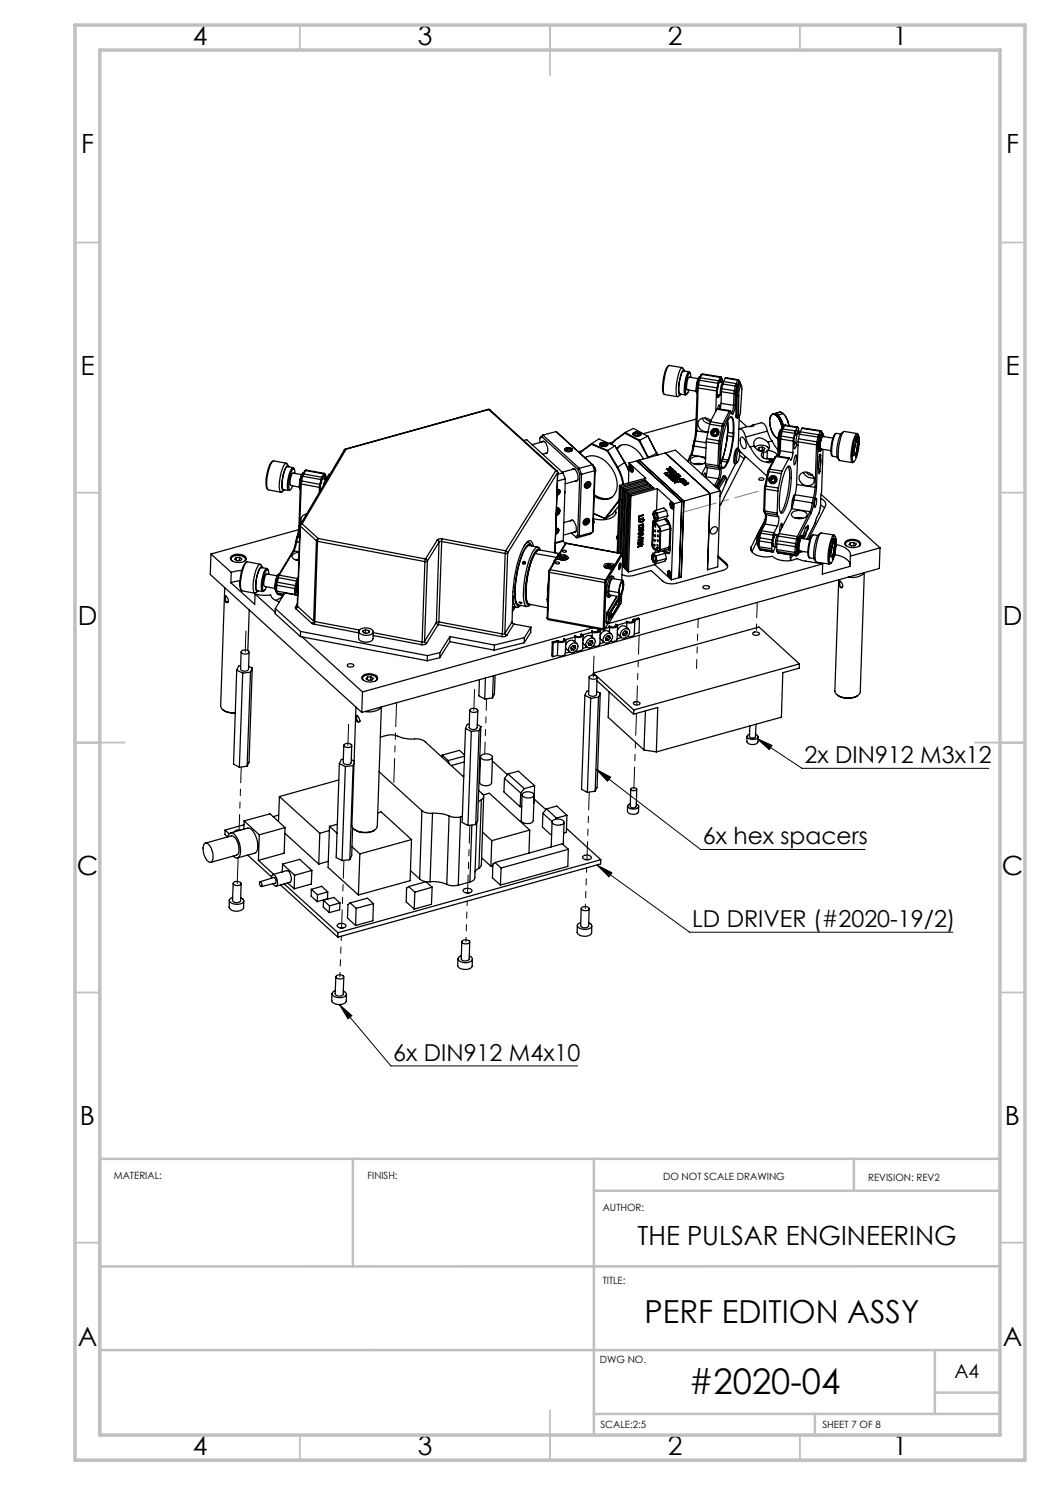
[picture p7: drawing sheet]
<svg xmlns="http://www.w3.org/2000/svg" width="210mm" height="297mm" viewBox="0 0 210 297" stroke-linecap="round" stroke-linejoin="round" font-family="sans-serif">
<defs><g id="words">
<text font-size="7.1" x="137.7" y="278.8">#2020-04</text>
<text font-size="6.3" x="128.9" y="264.6">PERF EDITION ASSY</text>
<g font-size="5.3">
<text x="38.5" y="8.9">4</text>
<text x="83.5" y="8.9">3</text>
<text x="133.6" y="8.9">2</text>
<text x="178.6" y="8.9">1</text>
<text x="16.2" y="30.7">F</text>
<text x="201.2" y="30.7">F</text>
<text x="16.1" y="74.9">E</text>
<text x="201.1" y="74.9">E</text>
<text x="15.5" y="124.9">D</text>
<text x="200.5" y="124.9">D</text>
<text x="15.4" y="174.9">C</text>
<text x="200.4" y="174.9">C</text>
<text x="16" y="224.9">B</text>
<text x="201" y="224.9">B</text>
<text x="127.5" y="249">THE PULSAR ENGINEERING</text>
<text x="15.5" y="269.2">A</text>
<text x="200.5" y="269.2">A</text>
<text x="38.5" y="290.9">4</text>
<text x="83.5" y="290.9">3</text>
<text x="133.6" y="290.9">2</text>
<text x="178.6" y="290.9">1</text>
</g>
<g font-size="4.7">
<text x="160.9" y="152.6">2x DIN912 M3x12</text>
<text x="140.6" y="168.8">6x hex spacers</text>
<text x="138.4" y="185.3">LD DRIVER (#2020-19/2)</text>
<text x="78.6" y="212.1">6x DIN912 M4x10</text>
</g>
<text font-size="3.9" x="190.9" y="275.5">A4</text>
<g font-size="2">
<text x="22.8" y="235.8">MATERIAL:</text>
<text x="73.5" y="235.8">FINISH:</text>
<text x="132.6" y="236">DO NOT SCALE DRAWING</text>
<text x="173.6" y="236.1">REVISION: REV2</text>
<text x="120.5" y="242.1">AUTHOR:</text>
<text x="120.5" y="256.7">TITLE:</text>
<text x="120" y="272.5">DWG NO.</text>
<text x="120.1" y="285.6">SCALE:2:5</text>
<text x="164.5" y="285.6">SHEET 7 OF 8</text>
</g>
</g></defs>
<path d="M119.2 153.8l2.9 1.6-.6 .8zM119.2 153.8l20.9 16.1h32.9M151.4 147.7l3 1.4-.6 .8zM151.4 147.7l9 6h37.4M119.4 173l3 1.6-.6 .8zM119.4 173l18.5 13.4h52.7M67.9 200.9l2.5 2.2-.8 .7zM67.9 200.9l10.3 12.3h37.3" fill="none" stroke="#000" stroke-width=".2"/>
<g fill="none" stroke="#c0c0c0" stroke-width=".35">
<path d="M60 5v5M110 5v10M160 5v5M15 48.5h5M200 48.5h5M15 98.5h5M200 98.5h5M15 148.5h10M195 148.5h10M15 198.5h5M200 198.5h5M15 248.5h5"/>
<path d="M200 248.5h5M60 287v5M110 282v10M160 287v5"/>
</g>
<path d="M70.6 231.8v21.5M118.8 231.8v55.2M118.8 238.2h81.2M170.8 231.8v6.4M200 231.8h-180v55.2M200 253.3h-180M20 270h180M187 270v12.8M187 278.5h13M118.8 282.8h81.2M163 282.8v4.2" fill="none" stroke="#c0c0c0" stroke-width=".5"/>
<path d="M15 5h190v287h-190zM20 10h180v277h-180z" fill="none" stroke="#c0c0c0" stroke-width=".7"/>
<path d="M136.3 102.5l15.3-4.2" fill="none" stroke="#808080" stroke-width=".2" stroke-dasharray="15.2 1.3 1.3 1.3" stroke-dashoffset="8"/>
<path d="M119.4 173l3 1.6-.6 .8zM151.4 147.7l3 1.4-.6 .8zM67.9 200.9l2.5 2.2-.8 .7zM119.2 153.8l2.9 1.6-.6 .8z" fill="#000"/>
<g fill="none" stroke="#000" stroke-width=".25">
<path d="M133.7 73.2a4.9 4.9 0 0 0-1.1 3.4l-.1 1.6 .3 .6M136.4 73.5l-2.6-.4a7.5 7.5 0 0 0-1.2 4.4v.5a.8 .8 0 0 0 .3 .9l2.6 .4M136.8 74l-.5-.5a7.5 7.5 0 0 0-1.1 4.4v.5a.75 .75 0 0 0 .4 .9l.5-.4M136.9 74.2l-.2-.2a7.4 7.4 0 0 0-.8 4.9l.3-.1M137.8 74.4l-1.1-.2a4.7 4.7 0 0 0-.9 3.1l.1 1.4 1.2 .3M138 74.6l-.2-.2a4.2 4.2 0 0 0-.9 3l-.1 1 .2 .5 .1 .1 .3-.2M138.2 75.5l-.3-.9a6.3 6.3 0 0 0-.7 4.1h.2l.4-.7M139.5 77.4l.1 .2M139.5 77.4l-.4 8.6M139.5 77v.4M139.6 75.7l-1.8-.3a3.3 3.3 0 0 0-.4 2.6l1.8 .2M139.6 77.6l3.7 .6"/>
<path d="M139.6 77.6l-.3 8.6M139.7 77l-.1 .6M139.7 77l3.7 .6M139.7 77h-.2M139.7 76.1l-.2 .9M139.8 75.7l-.1 .4M139.9 76.1l-.2 .9M139.9 76.1l3.7 .6M139.9 76.1h-.2M140 75.3a4.2 4.2 0 0 0-.6 3.4 3.9 3.9 0 0 1 .5-3.3M140 75.3h.1M140.1 75.6l-.2 .5"/>
<path d="M140.1 75.6l3.6 .6M140.1 75.6l-.3 .1M140.2 75.1l-.4 .6M140.4 74.9l-.3 .7M140.4 74.9l3.7 .6M140.4 74.9l-.2 .2M140.5 74.8l-.3 .3M140.5 74.8l-.1 .1M140.5 74.8l3.7 .6M143.3 78.2l-.1 4M143.4 77.6l-.1 .6M143.5 79.5h.1"/>
<path d="M143.5 78.9l.6 .1M143.6 76.7l-.2 .9M143.7 76.2l-.1 .5M143.9 79l-.4 .5M143.9 76.4l.7 .1M144.1 75.9h.1M144.1 75.9l.2 .6M144.1 75.5l-.4 .7M144.1 76.4l-.1-.1a3.9 3.9 0 0 0-.5 2.7l.2-.1M144.2 75.4l-.1 .1M144.2 75.4l.2 .4v.7M144.3 78.3l2.5 .4"/>
<path d="M144.3 78.3l-.1 2.4M144.3 76.5l-.1-.6a3.4 3.4 0 0 0-.8 2.7l.1 .9 .2-.1 .2-.4M144.4 77.7l-.1 .6M144.4 77.7l2.5 .4M144.6 76.5a3.2 3.2 0 0 0-.4 2.5h.1M144.6 76.5h.1M144.6 76.8l2.5 .4M144.6 76.8l-.2 .9M144.7 76.3l-.1 .5M144.7 76.3l2.5 .4M145.1 75.6l.1-.1 2.5 .4M145.1 75.6l2.5 .5"/>
<path d="M145.1 75.6l-.4 .7M146.8 78.7l-.1 2.4M146.9 78.1l-.1 .6M146.9 78.1l.2 .1M147.1 77.2l-.2 .9M147.1 77.2l.3 .1M147.1 78.7l-.1 2.3M147.1 78.7h-.3M147.1 78.2v.5M147.2 79.2v3.9M147.2 79.2h.2M147.2 76.7l-.1 .5"/>
<path d="M147.2 76.7l.3 .3M147.4 77.3l-.3 .9M147.4 79.2v4M147.5 77l-.1 .3M147.6 76.1l.1-.2 .2 .3M147.6 76.1l-.4 .6M147.6 76.1l.2 .2M147.7 79.1l.2-1.2 .2-.6 .2-.2-.2 5.5-.3 .8-.1-.3M147.7 79.1l-.3 .1M147.7 79.1v4M147.8 76.3l-.3 .7M147.9 76.2l.2 .6h-.3a3.1 3.1 0 0 0-.6 2.4"/>
<path d="M147.9 76.2l-.1 .1M148.3 77.1l-.2-.3-.3 .2-.4 2.2M54.5 92.2a6.3 6.3 0 0 0-1.3 5l.3 .7M57.3 92.6l-2.7-.4a7.7 7.7 0 0 0-1.2 5.3l.3 .5 2.5 .5M57.7 93.2l-.4-.5a.79 .79 0 0 0-.7 .7 7.4 7.4 0 0 0-.5 5l.7-.3M57.7 93.4l-.2-.3a6.3 6.3 0 0 0-1.1 4.8l.3 .2 .2-.1M58.6 93.5l-1.1-.2a4 4 0 0 0-1.1 3.1v.5a1.04 1.04 0 0 0 .3 1l1 .2M58.9 93.8l-.3-.3a2.42 2.42 0 0 0-.9 1.9l-.2 1.7a.84 .84 0 0 0 .3 1l.3-.2M59 94.7l-.1-.7-.2-.2a3.5 3.5 0 0 0-.9 2.6l-.1 .5a1.06 1.06 0 0 0 .3 1.1l.3-.3 .2-.5M60.1 96.6l.2 .2M60.1 96.6l-.3 8.6M60.1 96.2v.4"/>
<path d="M60.1 96.2h.2M60.3 96.8l3.6 .7M60.3 96.8l-.4 8.6M60.3 94.9l-1.7-.3a2.82 2.82 0 0 0-.5 2.5l1.8 .3M60.3 96.2v.6M60.3 96.2l3.7 .7M60.4 95.3l-.3 .9M60.5 95l-.1 .3M60.5 95.2l-.2 1M60.5 95.2l3.7 .7M60.5 95.2l-.1 .1M60.7 94.5a4 4 0 0 0-.7 3.3 3.8 3.8 0 0 1 .6-3.2"/>
<path d="M60.7 94.8l-.2 .4M60.7 94.8l3.7 .7M60.7 94.8l-.2 .2M60.9 94.3l-.4 .7M61.1 94.1l.1-.1 3.7 .7M61.1 94.1l-.4 .7M61.1 94.1l3.7 .7M61.1 94.1l-.2 .2M61.2 94l-.3 .3M63.9 97.5v1M64 96.9l-.1 .6M64.2 95.9l-.2 1"/>
<path d="M64.4 95.5l-.2 .4M64.6 95.7l.6 .1-.2 .3-.3 .9M64.8 94.8l.1-.1 .3 .3v.8M64.8 94.8l-.4 .7M64.8 95.2l.2 .6M64.8 95.7l-.1-.1a3.4 3.4 0 0 0-.6 2.5M65.1 95.8l-.1-.4-.2-.2a5.3 5.3 0 0 0-.8 3.1M65.2 96.1l-.1 .3M65.2 96.1h.1M65.3 95.6l-.1 .5M65.3 95.6l.2 .1M65.7 95l-.4 .6"/>
<path d="M65.7 95h.2M66 94.9l-.3 .1M68.9 90l-8.8 14.9M69.1 89.8l-.2 .2M69.1 89.8h.1M69.2 89.8l-.3 .2M69.2 89.8l-8.8 15M97.6 81.9l.4 .1M97.6 81.9h.2M97.6 81.9l-28.5 7.9M97.8 81.9l.2 .1M97.8 81.9l-28.6 7.9"/>
<path d="M97.8 81.9l13.4 12.2M98 82l13.4 12.2M104.7 88.1l.6-.2 7.3 6.7M108 87.7l-.1 .8M108.4 88.4l.2-.2a1.64 1.64 0 0 1 .9 2l-.2 .5h-.3M108.4 87.4l-.4 .3M108.4 87.4l7.2 6.5M108.6 87l-.2 .4M108.6 87l7.3 6.7M108.6 87l-.6 .7M108.6 88.3h.3M108.7 88.3l-2.3 .6"/>
<path d="M109.4 90.6l-.9 .2M109.5 90.4l-.2 .2M111.2 94.1l.3 .2v.2M111.2 94.1l.2 .1M111.2 94.1l-10.1 16.1M111.2 86.3l-2.6 .7M111.2 86.3l7.3 6.7M111.2 86.3l7.4 6.8M111.4 98.9a.53 .53 0 0 0 .5-.4 .53 .53 0 0 0-.3-.6h-.2a.53 .53 0 0 1 .7 .4 .53 .53 0 0 1-.4 .7l-.3 .1M111.4 94.2l.1 .3M111.4 98.1a.36 .36 0 0 1 .4 .4 .36 .36 0 0 1-.4 .3M111.4 98.7h.1"/>
<path d="M111.4 98.6l.1 .1M111.4 98.2v.1M111.4 98.2l.3 .1v.2M111.4 98.2l.3 .3M111.5 94.5l-10 16.1M111.5 94.5h.1M111.5 94.5l-.5 16.1M111.7 98.5l-.2 .2M111.8 98l.1 .5-.5 .4M112.6 94.6l-1.1 .3M112.6 94.6l.5 1.2M113 98.3v.3"/>
<path d="M113 89.8a.84 .84 0 0 1 1.4 .3 .84 .84 0 0 1-1.4-.3zM113.1 89.7l.8-.2 .6 .4a.85 .85 0 0 1-.8 .4 .85 .85 0 0 1-.8-.5zM113.1 95.8l-1.6 .4M113.1 95.8l-.5 12.3M113.1 89.7h.1M113.2 90l.3-.2v.4zM113.4 89.7l-.3 .2 .3 .3h.6M113.4 89.7h.6M113.4 89.7l.1 .1M113.5 89.8h.4M113.9 89.8l.3 .2M113.9 89.8v.4"/>
<path d="M114 89.7l.3 .3M114 89.7l-.1 .1M114.2 90l-.2 .2M114.3 90l-.3 .2M114.3 90h-.1M114.3 89.7h.1M114.4 93.9l.3-.2a1.89 1.89 0 0 1 .7 2.5h-.3M114.7 93.8l.3 .1M114.8 93.8l-2.3 .6M115.4 96.1l-2.4 .7M115.6 96l-.3 .1M115.6 93.9l.4 1"/>
<path d="M115.9 93.7l-.3 .2M115.9 93.7l.4 1.2M116 94.9l-.5 12.2M116.2 90.3v.1M116.2 90.4l-.2 .2M116.2 90.3l-.3 .2M116.3 94.9h-.3M116.3 94.9l-.4 12.3M116.3 90.2l-.6 .1M117 91.6a3.6 3.6 0 0 1 4.7 1.2 5.5 5.5 0 0 1 1.5 5.6 2.74 2.74 0 0 1-4.4 .8M117.1 96.7a.58 .58 0 0 1 .9-.3 .58 .58 0 0 1 0 .9 .58 .58 0 0 1-.9 .3 .58 .58 0 0 1 0-.9zM117.2 96.7a.49 .49 0 0 1 .7-.2 .49 .49 0 0 1 0 .8 .49 .49 0 0 1-.8 .2 .49 .49 0 0 1 .1-.8z"/>
<path d="M117.2 97.3l.3 .1M117.2 97.1l.1 .1M117.2 96.9v.4M117.2 91.4l-.1 .2M117.3 97.2l.2 .2M117.5 96.6l-.3 .3M117.5 96.6l.4 .1M117.6 96.9v-.3a.49 .49 0 0 1-.5 .5M117.6 96.9l.3 .2M117.6 96.9l-.3 .3M117.9 97.1l-.4 .3M117.9 96.7v.4"/>
<path d="M118.3 88.9l-2.1 1.5M118.3 88.9l3.2 1.3M118.3 88.7l3.2 1.4M118.3 88.7v.2M118.3 88.7l1.5-.9 3.2 1.4M118.3 88.7l-2.1 1.6M118.5 93l-2.6 .7M118.5 93l.4 1.2M118.5 93l.1 .1M118.6 93.1l.4 .9M118.9 98.9a3.4 3.4 0 0 0 3.5 .5M118.9 94.2l-2.6 .7"/>
<path d="M118.9 94.2l-.4 12.3M119 94l-.1 .2M119 94l-.5 12.5M119.1 94.4a.82 .82 0 0 0-.3-1l.3 .5-.1 .6M120.1 88.8l.5-.3 .6 .1 .3 .3a.86 .86 0 0 1-1.5 0zM120.1 88.6l.5-.1a.65 .65 0 0 1 .9 .5l-.4 .3-.9-.1-.3-.3zM120.2 88.6l-.3 .3M120.3 88.7l-.1 .3 .5 .2 .5-.1 .1-.3M120.3 88.7l.1 .1M120.4 88.8l-.1 .2M120.8 88.8h-.4M120.8 88.8l.4 .1"/>
<path d="M120.8 88.8v.3M120.8 88.6l.5 .2M120.8 88.6l-.5 .1M120.8 88.6v.2M121.2 88.9l-.1 .2M121.3 88.8l-.1 .1M121.3 88.7l.3 .3M121.5 90.2l1.9 3.3M121.5 90.1l2 3.3M121.5 90.1v.1M122.6 88.4l-.8 .2M123 89.2l2 3.3"/>
<path d="M123 89.2l-1.5 .9M123 89.2h.1M123 88l-.7 .9M123.1 87.9l-.8 1M123.1 87.9l-.1 .1M123.3 89.7a2.13 2.13 0 0 1 3-.4 5.7 5.7 0 0 1 2.4 2.5M123.4 93.5a8.7 8.7 0 0 1 1.2 3.4M123.5 93.4a9.1 9.1 0 0 1 1.2 3.5M123.5 93.4l-.1 .1M123.9 97.1l.2 .2M123.9 97.1l-.5 13.4M124.1 97.3l-.4 13.3"/>
<path d="M124.2 89l-.8 .9M124.4 97.5l.3 .3M124.4 97.5l-.4 13.1M124.7 97.8l-.5 12.9M124.9 98l.3 .2M124.9 98l-.4 12.9M125 92.5l.8 1.7M125 92.5h.1M125 92.5l.7 1.6M125 92.5l-1.5 .9M125 86.6l-2 1.4M125 86.6l2.8 1.6"/>
<path d="M125 86.5l2.9 1.5M125 86.5v.1M125 86.5l1.7-.8 2.9 1.5M125 86.5l-1.9 1.4M125.2 98.2l-.5 15.2M125.4 98.5l.3 .2M125.4 98.5l-.5 15.2 .3 .2M125.7 98.7l-.5 15.2M125.8 92.6l3.4 3-5.3 1.5M125.8 92.6l-.1 4M125.9 99l.3 .2M125.9 99l-.5 15.2 .3 .2"/>
<path d="M126 93a.96 .96 0 0 1 .5 1.4 .94 .94 0 0 1-.5-1.4zM126 93.5l.2-.3 .2 .2 .2 .5M126 93.5l.2 .5M126 93.5h.1M126.1 93.5l.3-.1 .1 .4M126.1 93.5l.1 .4M126.2 93l-.2 .2M126.2 94l.2 .2M126.2 99.2l-.5 15.2M126.2 93.9l.3 .3M126.2 93.9v.1M126.3 93.2l-.2 .3"/>
<path d="M126.3 93.1h-.1a.76 .76 0 0 0 .3 1.2l.1-.1M126.3 94.3l.2 .1M126.5 94.2h-.1M126.5 93.8v.1M126.5 93.8l-.3 .1M126.6 93.9l-.2 .3M126.6 93.9l-.1 .3M126.6 86.6a1.09 1.09 0 0 1 1.6 .2 1 1 0 0 1-1.6 0zM126.7 86.6a.82 .82 0 0 1 1.4 .4l-.7 .2a.52 .52 0 0 1-.7-.6zM126.8 86.6l-.2 .2M127 86.6l-.1 .3 .3 .2 .6-.1 .2-.3M127 86.6l.1 .1"/>
<path d="M127.1 86.7l-.1 .2M127.1 86.7v.3M127.4 92.2l8.9 8.1M127.4 92.2l-1.6 .4M127.5 86.5l.5 .2M127.5 86.5l-.5 .1M127.5 86.7l.3 .2M127.5 86.5v.2M127.5 86.7h-.4M127.5 86.7v.4M127.8 92l9 8.2M127.8 92l-.4 .2"/>
<path d="M127.8 88.2l1.8 3.3h.1M127.8 86.9l-.1 .1M127.9 88l1.8 3.5M127.9 88l-.1 .2M128 86.7l-.2 .2M128 86.6l.2 .3M129 96l.2 .2-4.8 1.3M129 96l-4.9 1.3M129 96v.3M129.5 96.4l.3 .3-4.9 1.3M129.5 96.4l-4.8 1.4M129.5 96.4v.4"/>
<path d="M129.6 87.2l1.7 3.5M129.6 87.2l-1.7 .8M129.6 87.2v.1M130 96.9l.2 .3-4.8 1.3M130 96.9l-4.8 1.3M130 96.9v.3M130.5 97.4l.3 .2-4.9 1.4M130.5 97.4l-4.8 1.3M130.5 97.4v.3M131.3 90.7h.1M131.3 90.7l-1.6 .8M131.3 90.7l.2 .3"/>
<path d="M131.5 97.7l3.3 3M131.5 97.7l-5.3 1.5M131.5 97.7l-.2 4.3M133 94.7h.1M133.1 90.6l-5.3 1.4M133.1 90.6l8.9 8.1-.5 15.2 2-.5 .5-15.2M133.1 90.6l2-.6 8.9 8.2M133.4 95.1l.7-.2 .2 .2-.2 .1M133.4 95.1h.1M133.4 95.1l.1 .1M133.5 95.2l.2 .1M133.5 95.2h.1"/>
<path d="M133.7 95.3h.1M133.7 94.4h.1M133.7 94.4l-.8 .3 .4 .2-.3-.2M133.7 94.4l-.7 .3M134 93.4l.4 .4-.3-.2-.8 .2 .8-.2M134 93.4l.1 .2M134 93.4h.1M134.1 95.2l-.4 .1M134.1 95.2h.1M134.1 93.6h.1M134.1 95.7h.2M134.1 94.8l-.9 .2a.62 .62 0 0 0 .6 .4 .62 .62 0 0 0 .6-.4"/>
<path d="M134.1 95.7h.1M134.1 94.8h.1M134.1 94.8l.2 .2M134.2 94h.1M134.2 94l.2 .2M134.3 95.1l-.2 .1M134.3 95h.1M134.3 95.7h.1M134.3 94.3h.1M134.4 95h.1M134.4 95v.1M134.4 94.6v.1"/>
<path d="M134.4 96h.4M134.4 96h-.1l.5 .3-.3-.2M134.4 96h.1M134.4 94.7l.5 .1M134.4 94.7h.1M134.4 94.7v-.1a.46 .46 0 0 1 .7 0l-.2 .2M134.4 94.2h.1M134.5 93.8h.1M134.5 93.8l-.3 .2M134.5 93.8l-.9 .3 .5-.1 .2 .3M134.5 94.4l-.2 .1a.56 .56 0 0 0 .4 .4 .56 .56 0 0 0 .6-.3l-.1-.1M134.5 94.4l.7 .1"/>
<path d="M134.5 96.1h.1M134.5 94.4l-.2 .2M134.5 94.4h.1M134.5 95.4h.1M134.5 95.4l-.6 .3h1M134.5 95.4l-.6 .3M134.6 95.2l.1 .2-.6 .3M134.6 95.2h.1M134.6 95.2l-.9 .3 .8-.1M134.8 96l.4 .1M134.8 96h.1M134.8 94.1h.1"/>
<path d="M134.8 94.1l-.9 .3 .4-.1M134.8 94.1l-.4 .1M134.9 95.7h.1M134.9 94.8h.1M135 95.6h.1M135 95.6l.1 .1-.9 .2 .7-.2M135 95.6l-.7 .1M135.1 95.2h.1M135.1 94.6l-.2 .2M135.2 95.5l.3 .3M135.2 95l.3-.1 .2 .2h-.1M135.2 95h.1"/>
<path d="M135.2 94.5l.1 .1M135.2 94.5h.1M135.2 96.1h.1M135.2 95l.2 .1M135.3 95.1l-.2 .1M135.3 96l-.1 .1M135.3 95.2l-.2 .2h-.1l.1-.2M135.3 95.2h.1M135.4 95.9v.2l-.3 .1-.6-.1M135.4 95.9l-.5-.1 .3 .1v.2M135.4 95.9v.1M135.4 95.9h.1"/>
<path d="M135.4 95.1h.2M135.4 95.1h.1M135.4 95.5l.2 .3h-.1M135.4 95.5v.1M135.4 96.2l.4 .1M135.4 96.2l-.1 .1h.3M135.4 96.2h.1M135.5 95.8h.4l.2 .3M135.5 94.8l-.8 .2h.4l.2 .1-.2 .1M135.5 94.8h.1M135.5 94.8l.3 .3M135.6 96.3h.1"/>
<path d="M135.6 96.3l-.7 .3M135.6 95.1h.1M135.7 95.1h-.1M135.7 95v.2h-.4M135.7 95h.1M135.8 96.3h.1M135.8 96.3l-.9 .2 .7-.2M136 95.8h.1M136 95.8l.2 .2M136.1 95.2v.1M136.1 95.2l-.9 .3M136.1 95.3l-.9 .2"/>
<path d="M136.1 95.3h.1M136.1 96.1h.1M136.1 95.3l-.7 .2M136.2 96.3l.3-.1 .2 .2-.1 .1M136.2 96.3h.1M136.2 96h.1M136.2 96.3l.1 .1M136.3 96.4h.1M136.3 96.4l.1 .1M136.4 96.5h.2M136.4 96.5h.1M136.4 95.9h.1"/>
<path d="M136.4 95.9l-.2 .1M136.5 95.8l-.1 .1M136.5 95.8h-.5M136.5 95.8h.1M136.6 96.5h.1M136.6 95.7h.1M136.6 95.7l-.7 .5 .2-.1M136.6 95.7l-1.1 .1M136.6 96.2l.3-.1 .1 .3M136.6 96.2h.1M136.6 96.2l.1 .1M136.7 96.4l-.1 .1"/>
<path d="M136.7 96.3l.1 .1M136.7 96.3h.1M136.8 96.8v.1M136.8 96.6l-.1 .1a.31 .31 0 0 0 .2 .3 .31 .31 0 0 0 .4-.1M136.8 96.9h.3M136.8 96.6v.3M136.8 96.6l-.2 .2M136.8 96.9h.1M136.8 96.6h.1M136.8 96.4h.1M136.8 96.4h.2M136.9 96.1l-.9 .2 .2 .2a.31 .31 0 0 0 .3 .1 .31 .31 0 0 0 .3-.2"/>
<path d="M136.9 96.1h.1M136.9 96.1l.2 .1M137 96.4h.1M137.1 96.9h.1M137.1 96.3l-.1 .1M137.1 96.2l.1 .2h-.4M137.1 96.2h.1M137.1 96.2l.1 .1M137.2 96.6h.4M137.2 96.6l-.1 .3M137.2 96.6h-.1M137.2 96.6h.1"/>
<path d="M137.3 96.9h.1M137.5 96.8h-.1M137.6 96.6l.1 .2h-.3a.15 .15 0 0 0 0-.2 .15 .15 0 0 0-.2 0l.1 .3M137.6 96.6h.1M137.6 96.6l.1 .1M138 91.2l-.5 1M138.3 91l-.7 1.4M138.3 91l-.3 .2M138.3 91l2.8 .5M138.6 89.1l-.6 2.1M138.6 89.1l.2 .1M138.8 92.8l.9-.1 .7 .1"/>
<path d="M138.8 89.2l-.5 1.8M138.8 88.3l-.2 .8M138.8 89.2l2.4 .4M139 88.2l-.2 1M139 88.2l-.2 .1M139 88.2l2.2 .3M139.1 86l-.3 2.3M139.1 86l.2 .2M139.2 83.8l-10.5 2.9M139.3 86.2l-.3 2M139.3 86.2l2.3 .3M140.4 83.6a1.61 1.61 0 0 0 1.5 1.2"/>
<path d="M140.7 95.1l.3-.5 .1 .9M141 83.6a1.2 1.2 0 0 0 1.1 .6M141.1 92.7v.4M141.1 92.7l2.5 .4M141.1 91.9a2.2 2.2 0 0 0-3 0l-.1 .2a1.87 1.87 0 0 0 2.5 .7l.6-.4M141.1 95.4l2.6 .3M141.1 93.1l2.6 .4M141.1 95.4v.1M141.1 93.1l.3 .4M141.2 93.2l-.9 1.6M141.3 88.4l2.5 .4M141.3 88.4l-.2 4.3"/>
<path d="M141.3 87.7v.7M141.3 87.7l2.5 .5M141.4 93.5v.5l-.3 1.4M141.4 93.5l2.5 .4M141.9 84.8l2.5 .5M141.9 84.8l-.6 2.9M142.1 84.3l-.2 .5M142.1 84.3l2.5 .5M142.2 84.1a1.53 1.53 0 0 0-2.6 .4 1.67 1.67 0 0 0 2 1.8M142.4 86.6l.3 .4M142.4 86.6h.2M142.6 86.6l.2 .4"/>
<path d="M142.7 86.1l-.3 .5M142.7 86.1l.1 .1M142.8 86.2l-.2 .4M142.8 86.2l.1 .2M142.8 87h-.1M142.8 97l.1 .1M142.9 86.4l-.2 .3M142.9 97.1v.1M142.9 97.1l.3 .2M143.2 97.3v.1M143.2 86.1l.3 .4M143.2 86.1l.1 .2"/>
<path d="M143.2 86.1l-.4 .1M143.3 86l-.6 .1M143.3 86l.2 .5M143.3 86.9v.1M143.3 86.9l-.5 .1M143.3 86l-.1 .1M143.3 87h-.6M143.3 86.3l.2 .2M143.3 86.3l-.4 .1M143.4 81.8l.1-.1 2.5 .4M143.4 81.8l2.5 .4M143.4 81.8l-1.3 2.5"/>
<path d="M143.4 97.3l-.1 .2M143.4 97.3h.3M143.5 86.5l-.2 .4M143.5 81.7l.2-.6 .2-.1v.8M143.5 86.5h.1M143.5 86.5l-.2 .5M143.6 93.1l.1 .4M143.7 97.3l-.2 .4M143.7 97.3l.2 .3M143.7 95.7l-.8 1.4M143.7 95.7l.2 .3M143.7 93.5l.2 .4"/>
<path d="M143.7 86.1a.84 .84 0 0 0-1.1-.2 .84 .84 0 0 0-.3 1.1M143.8 88.8l-.2 4.3M143.8 88.2v.6M143.8 88.2l.3 .1M143.9 97.6l-.1 .3M143.9 93.1v.2M143.9 93.9v1.1l-.2 .7M143.9 96l-.7 1.3M143.9 93.1h-.3M143.9 93.3l.3 .4M143.9 93.3l-.2 .2M144 98.2l-7.2 2"/>
<path d="M144 88.7l-.1 4.4M144 88.7l-.2 .1M144.1 88.3l-.1 .4M144.2 93.7a4.1 4.1 0 0 1-.3 2.3M144.2 93.7l-.3 .2M144.2 80.7l-.2 1.1M144.2 80.7l2.5 .4M144.3 92.2l1.1 .2M144.4 85.3l-.6 2.9M144.4 85.3l.3 .1M144.5 91.8l1.1 .2M144.6 84.8l-.2 .5"/>
<path d="M144.6 84.8l.2 .2M144.6 95.3l-1.2 2M144.6 95.3h.3M144.7 85.4l-.6 2.9M144.8 85l-.1 .4M144.9 95.3l.1-.1 .2 .3M144.9 95.3l-1.2 2M144.9 95.3l.2 .3M145 95.2l-.4 .1M145.1 95.6h.1l.1 .3-.2 .8-1.1 2.6M145.1 95.6l-1.2 2M145.4 92.4l-.6 1.1-.4-.1"/>
<path d="M145.4 92.4l.1 .1M145.5 87.2l1.1 .1M145.5 84.3a19.6 19.6 0 0 1-1.4 8.4M145.5 86.5l1.1 .1M145.6 92l-.2 .4M145.6 92l.1 .1M145.7 92.1l-.2 .4M145.9 82.2l.1-.1 .2 .3M145.9 82.2l-1.3 2.6M145.9 82.2l.2 .3M146 83.5l.2-.1a1.08 1.08 0 0 1 .4 1.2v2M146.1 82.5l-1.3 2.5"/>
<path d="M146.2 82.4l-.1 .1M146.6 87.3l-.5 3.1-.5 1.6M146.6 86.6v.7M146.6 87.3h.1M146.7 87.3l-.4 2.6-.6 2.2M146.7 81.1l-.2 1.1-.2 .4M146.8 86.6v-2.1a.88 .88 0 0 0-.7-1.1 10.5 10.5 0 0 0-1.7 5.5 8.5 8.5 0 0 0 .1 4.7l.2 .1a1.51 1.51 0 0 0 .8-1.2M146.8 86.6l-.1 .7M146.8 86.6h-.2M147 81l-.1 1.1-.3 .7h-.2l-.2-.4M147 81l-.3 .1M147.1 92.7l-1.9 3.9"/>
<path d="M147.2 83.1v.4l.3 .1M147.2 83.1l.2 .1M147.4 83.2l.1 .4 .3-.2M147.6 89.7h-.2a3.9 3.9 0 0 0-.5 3h.2M147.6 89.6l.2 .4M147.6 89.7h.1M147.7 83.1l-.3 .1M147.8 85.8a1.6 1.6 0 0 1 1.3 1.6M147.8 90a2.78 2.78 0 0 1-.4 2.5 3.6 3.6 0 0 1 .4-2.5zM147.8 83.4l-.2 6.3M147.8 84l1.6 1.3M147.9 90.1l-.3-.4a3.7 3.7 0 0 0-.5 3l.4-.2"/>
<path d="M147.9 91.1l.9 .7M147.9 90.1l5.5 5.1M148.2 87.5l.2-.1a1.82 1.82 0 0 1 .7 2.3h-.2a1.73 1.73 0 0 1-.7-2.2zM149 91.3l-5 9.8M149.1 87.4l.3 .9 .6 1.1M149.8 85.3l1-.3a1.35 1.35 0 0 1-1.3 .3l-1.6 .5M150 89.4l.8 1.3a3.1 3.1 0 0 0 2.5 1.7M150.6 85l1.7-.4a1.65 1.65 0 0 1 1.2 1.6M150.8 89.2a1.82 1.82 0 0 0 1.9 1.1M150.8 89.2l-.8 .2M151 89.4a2.2 2.2 0 0 1 2.7 .2v.2M151.8 89.5v.5"/>
<path d="M151.9 95.6h.5l.3 .1a.47 .47 0 0 1-.4 .5 .47 .47 0 0 1-.5-.4zM152.5 89.4l.5 .3-.2 .3-.7 .1-.5-.3 .2-.3M152.5 89.4l-.7 .1M152.5 89.4l-.1 .7M152.7 90.3a.71 .71 0 0 0-.1 1.2l.4 .2h1.2M152.7 90.3l-.1 1.3M152.9 97.6l.2 .2M152.9 97.6l-.1 4.4M153 97.3l-.1 .3M153.1 97.8l2.5 .4M153.1 97.8l-.2 4.4M153.2 97.2l-.1 .6"/>
<path d="M153.2 97.2l2.5 .4M153.2 97.2l-.2 .1M153.4 91.6l-.2 .2M153.5 90.2l-.8 .3M153.5 90.1l-.1 1.6h.6M153.5 90.1a1.78 1.78 0 0 1 1.9 1.1M153.5 86.2l.5 1.4 .4 .6M153.5 86.2l-4.4 1.2M153.6 94.3h.2M153.6 94.3l-.6 3M153.6 88.4a1.16 1.16 0 0 1-.1 1.7M153.6 88.4a1.89 1.89 0 0 0-2.5-.5 1.14 1.14 0 0 0-.3 1.3"/>
<path d="M153.7 94l-.1 .3M153.8 94.3l-.6 2.9M153.8 94.3l2.5 .4M153.9 93.8l-.1 .5M153.9 93.8l2.5 .4M153.9 93.8l-.2 .2M154 84.5l.1 1.1 .4 1M154 96l.3 .4M154 96h.2M154.2 92.2l-.9 .2M154.2 92.2h.1M154.2 96l.2 .4"/>
<path d="M154.2 91.7l-.4 .3v.1l.4 .1M154.2 91.8l.4 .1M154.2 91.7v.4M154.3 95.5l-.3 .5M154.3 95.5l.1 .1M154.4 95.6l-.2 .4M154.4 95.6l.1 .2M154.4 92l-.3 .2M154.4 88.2l1.2 1.8M154.4 88.2l-.8 .2M154.4 96.4h-.1M154.5 95.8l-.2 .4"/>
<path d="M154.6 86.6l.6 .9 .4 .2-.4-.2zM154.8 91.9h-.3a.76 .76 0 0 1-1.2 .5M154.8 91.8l-.2 .1M154.8 95.6l.2 .3M154.8 95.6l.1 .1M154.8 95.6h-.4M154.8 82.8h.3a3.1 3.1 0 0 1 1.5 2.4 3.1 3.1 0 0 0-1.5-2.4zM154.8 95.5l.4 .4M154.8 95.5h-.5M154.8 95.5v.1M154.9 96.3v.1M154.9 96.3l-.5 .1"/>
<path d="M154.9 96.4h-.6M154.9 95.7l.1 .3M154.9 95.7l-.4 .1M155 91.5l-1.3 2.5M155 95.9l-.1 .4M155.2 95.9l-.3 .5M155.2 95.9h-.2M155.2 91.3l-1.3 2.5M155.2 91.3l2.5 .4M155.2 91.3l-.2 .2M155.3 83.1a4.6 4.6 0 0 1 1.2 2.7 3.9 3.9 0 0 0-1.7-3l-.4 .1-.3 .5-.1 1.1M155.3 83.1l-.5-.3-.4 .1-.3 .5-.1 1.1"/>
<path d="M155.3 91.2l-.3 .3M155.3 95.5a.83 .83 0 0 0-1.1-.2 .83 .83 0 0 0-.3 1.1M155.3 91.2l-.1 .1M155.3 91.2l2.5 .4M155.6 83l-.3 .1M155.6 98.2l-.2 4.4M155.6 87.9l.2 .2M155.6 87.9v3.3M155.7 97.6l-.1 .6M155.8 88.1v2.7M155.8 88.1l.1 .1M155.9 90l-.2 1.3"/>
<path d="M155.9 90l.2 .1M155.9 82.5l.3-.1a3.3 3.3 0 0 1 1.6 2.7 3.3 3.3 0 0 0-1.6-2.7zM155.9 82.4l-1.3 .4M156 87.7l.1 .1M156 87.7l-.1 2.3M156 87.2v.5M156.1 90.1l-.2 1.2M156.1 90.1l2.5 .5M156.1 87.8l2.5 .4M156.1 87.8v2.3M156.2 87.2l-.1 .6M156.2 87.2l2.5 .4"/>
<path d="M156.2 86.3h.2M156.2 87.2h-.2M156.2 86.3l-.2 .9M156.3 94.7l-.6 2.9M156.3 86l-.1 .3M156.4 85.8a2.39 2.39 0 0 0-.8 2.1M156.4 85.7h.1M156.4 94.2l-.1 .5M156.4 85.7l-.4 1-.2 1.4M156.4 86.3l-.2 .9M156.4 86.3l2.5 .4M156.6 85.8l-.2 .5"/>
<path d="M156.6 85.8l2.5 .4M156.6 85.8l-.3 .2M156.6 85.3l-.3 .7M156.7 82.7l-1.1 .3M156.9 85.1l-.3 .7M156.9 85.1l2.5 .4M156.9 85.1l-.3 .2M157 85l-.4 .3M157 85l-.1 .1M157 85l2.5 .4M157.6 93.3l.2-.1a1.11 1.11 0 0 1 .5 1.1 17.3 17.3 0 0 1-1.6 8.1l-.3 .3a.95 .95 0 0 1-.5-1.1 16.5 16.5 0 0 1 1.5-8.1zM157.6 93.3a11.2 11.2 0 0 1-.2 6.2l-.6 2-.7 1"/>
<path d="M157.7 91.7l-1.3 2.5M157.9 91.6l-.2 .1M158.6 90.6l-.4 1.4-.3-.4M158.6 88.2v2.4M158.7 87.6l-.1 .6M158.8 88.3l.4 .3M158.8 100l-.5 1.7M158.8 100l3.7 .6M158.9 88.5l-.1 .4M158.9 86.7l-.2 .9M159 88.5h.1M159 99.1l-.2 .1"/>
<path d="M159 88.5l-.2 .1M159 98.9a3.5 3.5 0 0 0-.7 2.6v.3M159 99l-.2 1M159 99l3.7 .6M159.1 86.2l-.2 .5M159.1 91a2.13 2.13 0 0 1-.3 2v-.9zM159.1 86.5v.5M159.1 86.7l.4 .1M159.3 96.9l-.3 2.1M159.3 88.9l.3 .1M159.3 96.9l3.7 .6M159.4 85.5l.1-.1 .2 .4v.8"/>
<path d="M159.4 85.5l-.3 .7M159.5 86.9l-.5 .2M159.6 86.7l-.1-.7a4.4 4.4 0 0 0-.7 3.4l.1 .3h.1l.3-.8M159.6 88.4l3.7 .6M159.6 88.4l-.3 8.5M159.7 87.8l-.1 .6M159.7 87.8l3.7 .6M159.9 86.9l3.7 .5M159.9 86.9l-.2 .9M159.9 86.6h-.2a2.96 2.96 0 0 0-.4 2.3M160.1 86.4l-.2 .5M160.1 86.4l3.6 .6"/>
<path d="M160.2 94.7a1.62 1.62 0 0 1 2 .1 1.62 1.62 0 0 1 .4 2 1.63 1.63 0 0 1-2 .1 1.63 1.63 0 0 1-.6-1.9zM160.4 85.7l.1-.1 3.7 .5M160.4 85.7l3.7 .6M160.4 85.7l-.3 .7M160.7 94.5a1.81 1.81 0 0 0 2.1 1.1M161.3 94.4a1.07 1.07 0 0 0 1.2 .6M162.7 99.6l-.2 1M162.7 99.6l.2 .1M162.9 99.7l-.1 .9M163 97.5l-.3 2.1M163.1 99.7l.1-.1a2.14 2.14 0 0 1-.3 1.9v-.8zM163.3 97.4l-.4 2.3"/>
<path d="M163.3 97.4l-.3 .1M163.3 89l-.3 8.5M163.4 88.4l-.1 .6M163.4 88.4l.3 .1M163.6 87.4l-.2 1M163.6 87.4l.3 .1M163.6 88.9l-.3 8.5M163.6 88.9l-.3 .1M163.7 88.5l-.1 .4M163.7 87l-.1 .4M163.7 90.2h.3M163.7 87l.3 .2"/>
<path d="M163.8 93.8h.1M163.8 93.8v1l.2-.4h-.2M163.9 87.5l-.2 1M164 90.9l.1 .2-.2 .1M164 87.2l-.1 .3M164.1 91v.2l-.2 .1M164.1 86.3l.1-.2 .2 .4M164.1 89.8l2.1 .3M164.1 86.3l-.4 .7M164.1 86.3l.2 .2M164.1 91h.1M164.1 91l-.1-.2-.3 2.2 .1 .8"/>
<path d="M164.1 91.8v1.4M164.1 91.1l-.1 3.2-.2 .1M164.1 99.7v1.5l-.3 1.4-.5 .9-.3 1.2-1.6 3.1M164.1 99.7a1.3 1.3 0 0 1 1 1.6l-3.4 6.6M164.2 98.9l11.8 10.7M164.3 86.8l.2 .1M164.3 86.5l-.3 .7M164.4 86.5h-.1M164.4 86.5l.2 .4M164.4 86.9v-.1a4.7 4.7 0 0 0-.6 3.4h.1M164.5 87.3l2.1 .3M164.6 89.9l-.3 8.5-.2 1.3"/>
<path d="M164.7 87l-.1-.1a4 4 0 0 0-.7 3l.1 .3 .2-.1M164.7 87.3l-.1-.1a3.2 3.2 0 0 0-.4 2.7l.1-.1M164.8 87.3l-.1-.3a3.5 3.5 0 0 0-.7 2.8l.1 .3 .3-.3M167.2 86.7l-.2 .2a6.1 6.1 0 0 0-.7 4.1l.1 .2M168.2 86.8l-.9-.1a3.6 3.6 0 0 0-.9 2.8v1.6l.1 .2 .9 .1M168.7 86.3a3.7 3.7 0 0 0-1.3 3.1v1.1a1.66 1.66 0 0 0 .4 1.5M170.6 91.1l-.1 .1M170.6 90.4l.1 .3-.2 .5zM170.7 90.4l-.1 .7M170.9 89.1l-.1 .9M171 88.9l-.2 1.4M171.1 88l.1 .3"/>
<path d="M171.1 88.3h.1M171.1 90.9h.1M171.1 88.3v.1M171.1 88.3l.1 .1M171.2 88.4h.1M171.2 88h.1M171.2 87.9v.1M171.2 88.4h-.1M171.2 87.9h.1M171.2 90.8h.1M171.2 91.4h.1M171.2 90.8v.6"/>
<path d="M171.2 88v.1M171.2 87.8v.1M171.2 87.7v.1M171.2 87.8h.1M171.2 90.7h.1M171.2 90.7v.1M171.2 90.7l-.1 .3v-.1M171.2 88.2v.2M171.2 88.1v.1M171.2 88v.2M171.2 87.7h.1M171.2 88.2h.1"/>
<path d="M171.2 90.5l.1 .5zM171.3 87.7l-.2 .3M171.3 87.7l-.1 .1M171.3 88l.1-.6-.1 .8M171.3 88v.2M171.3 90.7h.1M171.3 88.2h.1M171.3 88h.1M171.3 90.9h.1M171.3 87.7v.1M171.3 87.7h.1M171.3 87.8h.1"/>
<path d="M171.3 90.1l.1 .5M171.3 90.1l.1 .4M171.4 87.9h.1M171.4 87.9l-.1 .1M171.4 87.8h.1M171.4 90.4h.1M171.4 90.3l-.1 .4M171.4 87.9l-.1 .3M171.4 86.7l-2.7-.4a9 9 0 0 0-.9 5.7l.1 .1 2.6 .4M171.4 88.3h.1M171.4 89.7v.4M171.4 89.7h.1"/>
<path d="M171.4 87.5l-.1 .2M171.4 87.5h.1M171.4 89.7v.3M171.4 90.5v.1M171.4 87.5v.3M171.4 90.5h.1M171.4 87l.2-.1a5.6 5.6 0 0 1-.1 3.7l-.3 1-.5 .8a.84 .84 0 0 1-.3-1 8.9 8.9 0 0 1 1-4.4zM171.4 89.6l.2-.4v.5M171.4 89.6l.1-1.2-.2-.1a4 4 0 0 0-.4 2.7l.2-.1 .3-1.2M171.4 89.6v.1M171.4 88.1h.1M171.5 87.8l-.1 .3"/>
<path d="M171.5 87.8h.1M171.5 87.7h.1M171.5 89h.1M171.5 89.1h.1M171.5 87.7l-.1 .4M171.5 89v.2M171.6 87.4h.1M171.6 87.8h.1M171.6 88.7h.1M171.6 88.7l-.1 .3M171.6 88.7v.3M171.6 89.3l-.2 .4"/>
<path d="M171.6 89.3v.4M171.6 89.3h.1M171.6 87.4l-.1 .3M171.6 87.4l-.2 .9M171.6 88.6l-.1 .5M171.6 89.7l-.2 .4M171.6 89.7l-.2 .3M171.6 88.9h.1M171.6 89.7h.1M171.6 89l-.1 .1M171.7 87l-.3-.3a2.65 2.65 0 0 0-.9 2 6.2 6.2 0 0 0-.1 3.8l.4-.2M171.7 87.6h.1"/>
<path d="M171.7 87.6l-.3 .7M171.7 87.6l-.1 .2M171.7 88h.1M171.7 88.8h.1M171.7 88.5h.1M171.7 87.8v.2zM171.7 88.4v.1M171.7 88.8l-.2 .4M171.7 88.5v-.1l-.1 .5M171.7 88l-.2 .6zM42.2 110.8l4 3.7M42.2 110.8l-.1 4.1 30.3 27.6"/>
<path d="M44.9 117.5l-.8 23.7a1.6 1.6 0 0 0 1.8 1.3l1.2 .1M45 119.2a.76 .76 0 0 1 .6 .6 .76 .76 0 0 1-.2 .7 1.19 1.19 0 0 1-.4-1.3zM45.2 119.2l-.2 .4a.65 .65 0 0 0 .5 .8l.1-.1M46.2 116.6l4.7 4.3 .1-2.1M46.2 111.8v.2M46.2 114.5v2.1M46.3 111.2a2.32 2.32 0 0 1 2.9 .3l.1 .3a2.11 2.11 0 0 1-3.2-.1zM46.4 112.2l-.2-.3a1.14 1.14 0 0 1 1.6-.8 1.28 1.28 0 0 1 1.3 .8l-.2 .4M47.2 111.5v.5M47.9 111.5l.5 .3-.3 .3h-.7l-.4-.2 .2-.4M47.9 111.5h-.7M47.9 111.5v.6"/>
<path d="M48 116.2l-1.8 .4M48.4 114.1l-2.2 .4M49.1 111.9v.2M49.3 112.4a4.3 4.3 0 0 0-1.3 3.3v1.6l.3 .7M51 118.8l1.5 .3 1.6-.1a2.08 2.08 0 0 0 1.8 1.4M51 118.8l4.1 3.7M52 112.9l-2.5-.5a5.5 5.5 0 0 0-1.3 3.5l-.1 1.2a1.03 1.03 0 0 0 .3 1.1l2.5 .4M52.5 113.4l-.5-.5a3.1 3.1 0 0 0-1.1 2.2l-.3 2.4a1.03 1.03 0 0 0 .4 1.1l.6-.4M52.5 113.6l-.2-.3a5.2 5.2 0 0 0-1.2 3.9 1.24 1.24 0 0 0 .3 1.1l.3-.2M53.4 113.7l-1.1-.2a3.7 3.7 0 0 0-1.1 2.9v.5a1.25 1.25 0 0 0 .2 1.2l1.1 .2M53.6 114l-.2-.3a.74 .74 0 0 0-.6 .7 5.7 5.7 0 0 0-.3 3.9l.4-.2M53.8 114.9l-.1-.6-.2-.4a4.5 4.5 0 0 0-1 3.5l.1 .6 .1 .1 .3-.2 .3-.5"/>
<path d="M55.1 118l.3 .6M55.1 118l.2 .2M55.2 116.9l.2 .1M55.2 116.9l-.1 1.1M55.2 116.4v.5M55.2 116.4h.3M55.3 118.2l.1 .4M55.3 118.2l3.6 .7M55.4 117l3.6 .7M55.4 117l-.1 1.2M55.4 118.6l.2 .2M55.4 118.6l1.4 .2"/>
<path d="M55.5 115.2l-2.1-.4a2.76 2.76 0 0 0-.5 2.5l2.1 .4M55.5 116.4l-.1 .6M55.5 116.4l3.6 .7M55.5 115.5h.2M55.5 115.5l-.3 .9M55.6 118.8l1.1 .3M55.6 115.2l-.1 .3M55.7 115.5l-.2 .9M55.7 115.5l3.6 .7M55.8 114.8a4.5 4.5 0 0 0-.7 3.3 3.9 3.9 0 0 1 .6-3.2M55.8 115l-.1 .5M55.8 115l3.7 .7"/>
<path d="M55.8 115l-.2 .2M56.7 119.1a2.92 2.92 0 0 1-1.6 1M58.5 110.3l-2.9 4.9M58.8 110.2l-3 4.8M58.8 110.2l-.3 .1M58.8 110.2l1 .2M58.9 118.9v.1M59 117.7l-.1 1.2M59.1 117.1l-.1 .6M59.2 108.3l-.7 2M59.2 108.3l.1 .1M59.3 116.2l-.2 .9"/>
<path d="M59.3 108.4l-.5 1.8M59.3 108.4l.6 .1M59.4 107.5l-.2 .8M59.5 115.7l-.2 .5M59.5 119.1l-2.6-.5-1.8 3.1M59.5 118.7l-.2 .3M59.5 118.8l-.1 .2M59.6 107.4l-.3 1M59.6 107.4l-.2 .1M59.6 107.4h.3M59.6 116.7l-.2 1.2 .1 .6h-.3M59.6 116a3.3 3.3 0 0 0-.3 2.6l.1-.1"/>
<path d="M59.7 115.7a5.5 5.5 0 0 0-.5 3.3M59.7 115.4l-.2 .3M59.7 105.9l-17.5 4.9M59.8 111.9l-.6 .1M59.8 105.2l-.4 2.3M59.8 105.2l.1 .2M59.8 110.5a1.36 1.36 0 0 0-1.4 .8 1.29 1.29 0 0 0 1.4 .8M59.9 105.4l-.3 2M59.9 105.4h.1M60 105.1l.1 .1M60 105.1l-.6 16.1M60.1 104.9l-.1 .2"/>
<path d="M60.1 105.2l3.2 3M60.1 105.2l-.6 16.1M60.4 104.8l-.3 .4M60.4 104.8l-.3 .1M60.4 104.8l3.2 2.9M61.2 102.8v.2M61.3 102.8a1.17 1.17 0 0 0-1 1.7M63.3 108.2l.2 .1M63.3 108.2l-.6 16M63.5 108.3l21.5 4M63.5 108.3l-.5 16M63.6 107.7l-.1 .6"/>
<path d="M63.6 107.7l-.3 .5M63.6 107.7l21.5 4.1M85 112.3l-.6 16.1M85.1 111.8l-.1 .5M85.1 111.8l.3 .1 .1 .3M85.5 112.2l-.5 .1M85.5 112.2l-.6 16.1M87.5 108l.2 .2 .1 .2M87.5 108l-2.4 3.8M87.8 108.4l-2.3 3.8M87.8 108.4l-.5 16.1M88.3 108.3l-.5 .1"/>
<path d="M88.3 108.3l12.7 2.4M88.3 108.3l-.5 16.1M88.4 107.8h-.7l-.2 .2M88.4 107.8l-.1 .5M88.4 107.8l12.7 2.4M101 110.7l-.5 16.1M101.1 110.2l-.1 .5M101.1 110.2l.4 .4M101.5 110.6l-.5 .1M101.5 110.6l-.5 16.1M102.6 119.2v.5a1.86 1.86 0 0 0 .8 1.8l.7-.4M105.1 112.6l-.4-.1-.1 .2"/>
<path d="M105.2 118.1l.1 1.8 .3 .7M105.2 118.1h.1M105.2 118.1v.8a2.14 2.14 0 0 0 .6 1.9l3.7 .8M105.4 108.4l.3 .1M106.3 109.1l-.5-.6a.98 .98 0 0 0-1 .7M106.3 109.2a.51 .51 0 0 0-.6-.3 9.2 9.2 0 0 0-2.1 4.7 17.3 17.3 0 0 0-.4 7l.1 .4a.48 .48 0 0 0 .8 .1M106.7 109.3a1.03 1.03 0 0 0-.9-1.1l-.3 .1a12.2 12.2 0 0 0-2.5 6.3l-.4 3.8-.2 6M107 110.7a18.1 18.1 0 0 0-1.8 7.4M107 110.7a.9 .9 0 0 1 .8-.7l4.1 .7M107 110.7l4.3 .8M107.5 110.1a6.6 6.6 0 0 0-1.7 3.7l-.4 1.7-.2 2.6M107.6 109.4l-1.7-.3a2.46 2.46 0 0 0-1.5 2 19.3 19.3 0 0 0-1.2 9.3l.5 .6 1.7 .3"/>
<path d="M108.1 110a.74 .74 0 0 0-.7-.6 7 7 0 0 0-2.1 4.4 14.5 14.5 0 0 0-.3 7.2l.2 .2a.75 .75 0 0 0 .9-.3M108.1 110.1l-.2-.3a.79 .79 0 0 0-.9 .6 17.8 17.8 0 0 0-1.7 10.1l.3 .5 .2 .1 .3-.2M109.4 119.9l.1 .9M109.4 119.9l.2 .1M109.5 117.8h.1M109.5 117.8l-.1 2.1M109.7 116.4l-.2 1.4M109.7 114.4l.2 .1M109.7 114.4l-.3 9.2M109.8 114.1l-.1 .3M109.9 114.5l11.1 2M109.9 114.5l-.3 9.2"/>
<path d="M110 113.9l-.1 .6M110 113.9l11.1 2.1M110 113.9l-.2 .2M110.8 112.2l-.2 .6M110.8 112.2h.2M111 110.5l.2 .1M111.1 108.7l1.5-.5 .5 .5M111.1 112.5v.1M111.1 106.7a.5 .5 0 0 0 .6-.5 .5 .5 0 0 0-.5-.5 .58 .58 0 0 1 .6 .6 .58 .58 0 0 1-.6 .5h-.1M111.1 106.2l.2 .2M111.2 112.5a.35 .35 0 0 1 .4-.2 .35 .35 0 0 1 .2 .4 .36 .36 0 0 1-.4 .2 .36 .36 0 0 1-.2-.4zM111.2 105.9h.2a.4 .4 0 0 1 .1 .4 .4 .4 0 0 1-.4 .3"/>
<path d="M111.2 106h.1l.2 .1M111.3 102.5v.1M111.3 101.7h.2a.68 .68 0 0 1 .3 .7 .68 .68 0 0 1-.5 .6M111.3 101.6a.6 .6 0 0 1 .6 .4 .6 .6 0 0 1-.2 .7l-.5 .3M111.3 101.6a.65 .65 0 0 1 .7 .4 .65 .65 0 0 1-.2 .8l-.6 .4M111.3 111.5l-.5 .7M111.3 106l.2 .1M111.3 106.4l-.2 .1M111.3 102.6v.1M111.3 102.6l.1 .2M111.4 101.9l.1 .3M111.4 102.8h-.1"/>
<path d="M111.5 106.1l-.2 .3M111.5 101.9l.2 .4M111.5 101.9h-.2M111.5 101.9h-.1M111.5 105.8l.1 .4-.5 .4M111.5 102.2l.2 .1M111.5 102.2l-.2 .4M111.6 111l-.3 .5M111.6 111.9l.8 .1M111.7 110.9l-.1 .1M111.7 102.3l-.3 .5M111.8 110.8l-2 3.3"/>
<path d="M111.8 110.8l-.2 .2M112.1 111.3l-.3 .5M112.1 111.3h.2M112.1 111.2v.1M112.1 111.4a.65 .65 0 0 1 1.1 .3 .65 .65 0 0 1-1.1-.3zM112.1 111.2l.3 .1M112.2 110.9l-.1 .3M112.2 110.9l.8 .1M112.2 110.9l-.6 1M112.3 111.5h.1M112.3 111.5l.3 .1M112.3 111.4l.3 .1"/>
<path d="M112.3 111.4v.1l.2 .1M112.3 111.4v.1M112.4 112h.1M112.5 111.9l-.5-.3 .1 .3M112.5 111.8v.1M112.5 110.2v.1M112.5 111.6v.1M112.6 110.1a.36 .36 0 0 1 .4-.1 .36 .36 0 0 1 .2 .4 .35 .35 0 0 1-.4 .1 .35 .35 0 0 1-.2-.4zM112.6 111.5v.1M112.6 108.1l-1.5 .4M112.6 108.1l-.2 .2M112.7 111.3l.2 .1-.1 .1"/>
<path d="M112.7 111.3l-.1 .2M112.7 111.4l-.1 .2M112.7 111.4l.1 .1M112.7 111.3v.1M112.8 111.5l.3 .1-.1 .1h-.6l.1-.1M112.8 111.5l.2 .2M112.8 111.3a.34 .34 0 0 1 .4 .4 .34 .34 0 0 1-.5 .2h-.2M113 111l.6 .3v.4M113 111l-.1 .3M113 108.8l-1.2 2M113.2 108.7l-.2 .1M113.2 108.7l11.2 2"/>
<path d="M113.2 111.5l.2 .3M113.2 108.7l-3.2 5.2M113.2 108.7l11.1 2M113.3 111.8l-.1-.2v.3M113.4 111.8l-.4 .2h-.6M113.4 111.7v.1M113.6 111.7a1.3 1.3 0 0 1-1.2 .3M113.6 111.7l-.2 .1M114.1 104.2l.2-.2a1.71 1.71 0 0 1 1 2l-.3 .5h-.3M114.3 106.6l.8 .7M114.3 104.1h.3M114.4 104.1l-1.7 .4"/>
<path d="M115.1 106.4l-2.4 .6M115.1 107.3l.3 .3M115.2 106.2l-.2 .2M115.5 107.1l-.4 .2M115.5 107.1l.4 .1M115.9 107.2l-.5 .4M116.8 104a.58 .58 0 0 1 .6-.4 .58 .58 0 0 1 .5 .6 .77 .77 0 0 1-.4 .7 .77 .77 0 0 1-.8-.1zM116.9 104.1a.5 .5 0 0 1 .7-.3 .5 .5 0 0 1 .1 .8 .5 .5 0 0 1-.8 .3 .5 .5 0 0 1 0-.8zM116.9 104.6l.4 .1M116.9 104.5h.1M116.9 104.2v.4M117 104.5l.3 .2"/>
<path d="M117.2 104.3l-.4 .2M117.2 104.3l-.2 .2M117.3 104l-.4 .2M117.3 104l.3 .1M117.4 104l-.2 .3M117.4 104.2l.2 .3M117.4 104v.2M117.4 104.2l-.2 .1M117.6 104.5l-.3 .2M117.6 104.1v.4M118.5 106.5l-2.6 .7M118.5 106.5l-.5 .4-2.6 .7"/>
<path d="M118.7 104l-.1 .7M118.7 103.9v.7M118.7 102.7l2.3 1M118.7 102.7l2.4 1M121 116.5l-.4 9.3M121 103.7h.1M121.1 116l-.1 .5M121.1 116l.2 .2M121.1 113.2l.1 .4M121.1 113.2l.5 .4M121.1 113.2l-.1 .2M121.2 113.1l-.2 .4 .5 .1"/>
<path d="M121.2 116.5h-.2M121.2 113.1a.62 .62 0 0 1 1.1 .2l-.3 .2h-.4M121.2 113.1v.2l.4 .2M121.2 116.5l-.3 9.2M121.3 116.2l-.1 .3M121.3 118.3l.2 1 .3 .1M121.3 118.3l.3 .1M121.4 113.2h.1M121.4 113.1l.3 .1M121.4 113.1l-.1 .1 .3 .1M121.4 113.2l.3 .1M121.4 113.1v.1"/>
<path d="M121.5 113.6l-.1 .1M121.5 113.6l.7 .2M121.6 113.5v.1M121.6 113.3l-.1 .1M121.6 113.3v.1M121.6 118.4a.94 .94 0 0 0 .3 1l.3-.3M121.7 113.2v.1M121.7 118.2l.2 .8 2 .4M121.7 118.2l2.1 .3M121.7 113l.3 .1M121.7 113v.2M121.7 113.1v.2"/>
<path d="M121.7 113.1h.2M121.7 113v.1M121.8 113.2h.3v.1M121.8 113.2l.3 .1M122 113.1l-.2 .1M122 112.7h-.6a.46 .46 0 0 0-.6 .3 .46 .46 0 0 0 .4 .6l.2 .1M122 112.7v.3M122 112.7l.8 .2-.6 .9-.8-.1M122.1 113.3l-.6 .1M122.2 113.1l.4 .1M122.3 113.2h.3M122.3 113.6l-.3 .1"/>
<path d="M122.3 113.4v-.1v.3M122.3 113.4l-.3 .2h-.4M122.3 113.4v.2M122.6 115.3l-.3-.1a4.3 4.3 0 0 0-1 3.1M122.8 115.7l-.2-.4a4.3 4.3 0 0 0-1 3.1M123 102.2l.2 .4M123.1 102.1a1.31 1.31 0 0 1-1.3 1.6l-1.8 .3-1.3-.3M123.4 119.3l-1.9 3.1M123.4 119.3l-1.9 3.2M123.5 107v.1a.6 .6 0 0 0 0 .9M123.5 107.2l-.2 .4M123.6 120h.2"/>
<path d="M123.8 119.8l.1 .2M123.8 119.8l-1.5 2.4M123.8 119.8v.2M123.8 119.8h.1M123.8 101.2l-1.3 1.6-1.4 .9M123.8 100h.1M123.8 100l-2.8 3.7M123.8 100.2l-2.7 3.5M123.8 119.3l-1.9 3.3M124 112.7l.1-.1a1.35 1.35 0 0 1-.3 1.3v-.6zM124 112.6l.1 .4M124 119.7h.2"/>
<path d="M124.1 113l-.2-.1-.1 .7M124.1 113l-.3 .9M124.1 119.5l-.1 .8M124.1 119.4l.1 .1a.52 .52 0 0 1-.3 .8zM124.1 112.9v.1M124.3 110.7l-3.2 5.3M124.3 110.7l.2 .2M124.3 118.8l-.1 1.8-2.4 4-.1-.1M124.4 116.4l.1-.1a3 3 0 0 1-.5 2.8 3.2 3.2 0 0 1 .4-2.7zM124.4 110.7h-.1M124.4 110.7l.1 .2M124.4 116.1h.2a3.9 3.9 0 0 1-.6 3.2l-.1 .1a4.4 4.4 0 0 1 .5-3.3z"/>
<path d="M124.4 113.3l.3 .1M124.5 110.9l-.1 5.1M124.5 116.3l.1 .7M124.5 110.9l-3.2 5.3M124.5 116.1l-2.1-.4-.4 1-.3 1.5M124.6 117l-.1 1-.6 1.1M124.6 117h.1M124.9 113.4h-.2M125.4 113.8l-.2 .1M127.7 106.8l.9-.2v.1l-.9 .2zM127.7 108.5h.1M127.7 108v.1"/>
<path d="M127.7 108.1v.4M127.7 108v.5M127.8 107.4l.7 .1v.1M127.8 105.6l.4 .1M127.8 107.4h.1M127.8 103.7h.1M127.8 104.4l.4 .1M127.8 105.3l.1 .2M127.8 105.3h.1M127.8 105.2h.1M127.8 109.3h.1M127.8 105.2v.1"/>
<path d="M127.8 109.3l-.2 .2M127.9 103.7h.1M127.9 104.1h.1M127.9 104h.1M127.9 104v.1M127.9 103.3h.1M127.9 107.3l-.1 .1M127.9 106.5h.1M127.9 107.3h.1M127.9 103.3v.4M128 109.1l-.2 .2M128 109.1h.1"/>
<path d="M128 108.8l-.4 .7 .2-.2M128 109.1l.2 .1M128 108.8h.1M128 108.8l-.4 .1 .9-.4v.4M128 107.9h.1M128 107.9v.5h.1M128 107.9l-.3 .2M128 107.9l-.3 .1M128.1 106.3l-.2 .2M128.1 106.3h.1M128.1 105.9v.2l-.4 .6 .2-.2M128.1 106.3l.2 .1"/>
<path d="M128.1 105.9h.1M128.1 109.2h.1M128.1 109v.1M128.1 108.7h.1M128.1 109h.1M128.1 108.7v.3M128.1 105.9l-.4 .1 .9-.3v.4M128.1 108.4h.1M128.1 107.9h.1M128.1 107.9v.5M128.2 105.7h.1M128.2 106.4h.1"/>
<path d="M128.2 104.5h.1M128.2 106.1v.2M128.2 106.1h.1M128.2 105.9h.1M128.2 105.9v.2M128.2 109.2h.1M128.3 106.4h.1M128.4 108.7h.1M128.4 108.7l-.1 .4h-.2v-.1M128.4 108.7h-.3M128.4 107.8h.1M128.4 107.8l-.3 .1"/>
<path d="M128.4 107.8l.1 .5M128.5 108.9l-.3 .3M128.5 105.8l-.1 .5h-.1l-.1-.2M128.5 105.8h.1M128.5 108.3h.1M128.5 108.9h.1M128.5 108.3v-.6l-.9 .2 .1 .6M128.5 105.8l-.3 .1M128.5 105.4l-.3 .3M128.5 105h.1M128.5 105a.45 .45 0 0 1-.1 .5 .45 .45 0 0 1-.5 0M128.5 105.4h.1"/>
<path d="M128.5 107.6h.1M128.5 105l-.7 .2M128.6 104.2l-.4 .3M128.6 103.8a.38 .38 0 0 1-.2 .5 .38 .38 0 0 1-.5-.2M128.6 103.8h.1M128.6 104.2h.1M128.6 106.9h.1M128.6 106.9l-.7 .4M128.6 106.9v-.1l-.9 .6v.1l.8 .1M128.6 103.8l-.7 .2M128.6 106.1l-.3 .3M128.6 105.3l-.1 .1"/>
<path d="M128.6 105.3h.1M128.6 106.1h.1M128.6 105.1h.1M128.6 104.1v.1M128.6 105.1v.2M128.6 105.1v-.3l-.9 .3 .1 .5 .4 .1M128.6 104.1h.1M128.7 103.9l-.1 .2M128.7 103.9v-.3l-.9 .3v.5l.4 .1M128.7 103.9h.1M128.7 103.1l-.8 .2M128.7 102.9v.2"/>
<path d="M128.7 102.9l-.9 .3v.5h.1M130.4 111.2l.1-.1a.87 .87 0 0 1 .4 1.4l-.4-.5zM130.5 109l.2 .6M130.5 109h.1M130.5 110.9a.99 .99 0 0 1 .4 1.7l-.4-.6-.1-.6zM130.6 110.7l.6 .5M130.6 110.7l-.3 .5 .3 1.1 .5 .5M130.6 104.5l.2-.2 1.2 1.5-.1 4.1-.1 .3-.2-.1M130.6 104.5l-.1 4.5M130.6 104.5h.1M130.7 109.6l.9 .5M130.7 104.3v.2"/>
<path d="M130.7 104.8l.3 .1M130.7 109.6h.1M130.8 104.8h.1M130.8 102.4a1.05 1.05 0 0 1 .7 1.5l-.1 .1a1.1 1.1 0 0 1-.6-1.6zM130.8 104.7l.2 .2M130.8 102.5a.89 .89 0 0 1 .4 1.5l-.4-.6zM130.8 108.9l.2 .3zM130.9 107.9l.2 .2-.1 .2zM130.9 111.2a.64 .64 0 0 0 .3 1M130.9 104.2a.21 .21 0 0 0-.3-.1 .21 .21 0 0 0-.1 .3l-.1 4.6 .2 .6 1 .7a.27 .27 0 0 0 .3 0 .27 .27 0 0 0 .1-.3M130.9 107l.2 .3zM130.9 106l.2 .1v.3z"/>
<path d="M130.9 102.1l.5 .5M130.9 102.1l-.3 .6 .3 1.1 .5 .4M130.9 104.2l.9 1.1M131 105.1l.1 .1v.2zM131 104.9h.1M131 112.7v.2M131 112.9l3.3 3.1M131 112.9l-5.3 1.5M131.1 110l-.1 .6M131.1 104l-.4 .1M131.2 102.6a.64 .64 0 0 0 .2 1.1M131.2 111.2l.2 1"/>
<path d="M131.3 104.1l-.4 .1M131.3 109.5l.3 .3-.2-.2M131.3 109.5l.1 .2M131.3 109.5v.1M131.3 109.6l.1 .1M131.3 109.5h.1M131.4 109.7h.1M131.4 109.5h.1M131.4 109.5h-.1M131.4 108.9l.2 .1v.3zM131.4 109.5v.1M131.4 109.5l-.1 .1"/>
<path d="M131.4 112.2l-.3 .6M131.4 109.6v.1M131.4 108h.2v.3zM131.4 109.6h.1M131.4 102.6l.3 1.1M131.5 107l.2 .1v.3zM131.6 106.1l.1 .3h-.1zM131.6 110.1l.2 .1M131.6 110.1h.1M131.7 103.7l-.3 .5M131.8 110.3l-1.2 .4M131.8 105.3l.2 .3 .1 .7"/>
<path d="M132.1 106.3l-.1 3.7M132.5 110.2l.5 .5M132.6 110.1l.8 .6M132.9 103.8l.8 1M132.9 110l.9 .6M133 110.7l-1.8 .5M133 110.7l.3 1M133.2 103.7l.6 .9M133.2 103.7l.6 .7 .4 1.2-.2 4.3M133.3 111.7l-1.9 .5M133.3 111.7l-.3 .6-1.9 .5M133.3 102.1l-.5-.5-1.9 .5"/>
<path d="M133.3 102.1l-1.9 .5M133.3 102.1l.3 1M133.6 103.1l-1.9 .6M133.6 103.1l-.3 .6-1.9 .5M133.6 109.9l.1 .1M133.6 114.2a1 1 0 0 1 .5 1.3 .96 .96 0 0 1-.5-1.3zM133.7 109.9h.1M133.7 104.8l.3 1M133.7 109.9l-1.9 .4M133.7 114.6l.1-.3 .3 .2 .1 .5-.1 .3-.3-.2M133.7 114.6l.1 .5M133.7 114.6h.1"/>
<path d="M133.7 104.8l-1.9 .5M133.8 114.1l-.1 .2M133.8 114.6l.3-.1 .1 .5M133.8 114.6v.4M133.8 110.6l-.4 .1M133.8 110.6h.1M133.8 109.4h.3M133.8 109.4l-.1 .5M133.8 115l.3 .2M133.8 115v.1M133.8 109.4l-1.8 .6M133.9 104.6l-.2 .2"/>
<path d="M133.9 114.4l-.1 .2M133.9 114.2a.63 .63 0 0 0-.3 .6 .63 .63 0 0 0 .3 .6l.3-.1M133.9 115.4l.3 .1M134 105.8h.2M134 105.8l-1.9 .5M134 105.8l-.2 3.6M134 109.9l-.1 .7-.5 .1M134 109.9l-.3 .1M134.1 100.4a.91 .91 0 0 1 .5 1.4 .91 .91 0 0 1-.5-1.4zM134.2 115h.1M134.2 115h-.4M134.2 100.9l.1-.3 .2 .2 .2 .5"/>
<path d="M134.2 100.9l.1 .4M134.2 100.9h.1M134.2 100.4l-.1 .2M134.2 100.9l.3-.1 .1 .4M134.3 101.3l.2 .3M134.3 101.3l.2 .2M134.3 100.6l-.1 .3M134.3 101.3h.1M134.4 100.5h-.1a.76 .76 0 0 0 .3 1.2l.1-.1M134.4 101.7h.2M134.5 101.5v.1M134.6 101.2l.1 .1"/>
<path d="M134.6 101.2l-.3 .1M134.7 101.3l-.2 .3M134.7 101.3l-.2 .2M134.8 100.7l-.5 15.3M135.8 115.5l-1.5 .5M136.3 100.3l-.5 15.2M136.3 100.3l-1.5 .4M136.8 100.2l-.6 15.2-.4 .1M136.8 100.2l-.5 .1M140.6 117.3a.8 .8 0 0 1 1.3 .2l-.3 .3-.8-.1zM142.5 105.5a.61 .61 0 0 1 .9 .1 .61 .61 0 0 1-.1 .8 .62 .62 0 0 1-1 .3 .62 .62 0 0 1 0-1zM143.6 111.4l1.6 1.5"/>
<path d="M143.6 111.2l1.7 1.5M145.2 112.9l.3 .4M145.3 112.7l.2 .4a.99 .99 0 0 1-1 1l-9.2 2.6a3.2 3.2 0 0 1-2.7-.5l-2.4-2.1-3.9 1.1h-1.1l-.8-.3M145.3 112.7l-.1 .2M150.2 109.4a1.53 1.53 0 0 0 1.6 1.8 5.1 5.1 0 0 0 2.7 .1 4.9 4.9 0 0 0 4.9 .4l1.2 .4 3.9 .7M150.2 109.4v.7M151.3 108.4l-.9 1.9M151.7 109.2l.2 .5M151.7 109.2l.1 .2M151.7 106.6l-1.5 2.8M151.7 108l.2 .2M151.7 108v1.2"/>
<path d="M151.7 106.4a4.2 4.2 0 0 0-.3 2.4l.2 .3M151.8 107.6l-.1 .4M151.8 109.4l.1 .3M151.8 109.7h.1M151.8 109.7l.2 .3M151.8 109.4l2.5 .3M151.9 108.2l2.5 .4M151.9 108.2l-.1 1.2M151.9 109.7l2.5 .4M151.9 107.6v.6M151.9 107.6l2.5 .4M151.9 107.6h-.1"/>
<path d="M151.9 106.7l-.1 .9M152 106.2a4.2 4.2 0 0 0-.3 2.9M152 106.2l-.3 .2M152 106.2l.1 .1M152 106.3l-.1 .4M152 110h.1M152 110l2.6 .4M152.2 106.6l-.3 1M152.2 106.6l2.5 .4M152.2 106.6l-.3 .1M152.3 106.1l-.1 .5M152.3 106.1l2.5 .5"/>
<path d="M152.3 106.1l-.3 .2M152.6 105.3l-.6 .9M152.7 105l-.7 1.3M152.8 102v.3M152.8 102l.1 .2M152.8 102.3l.4 .7M152.8 102.3l.2 .3M152.9 104.5l-1.2 1.9M152.9 102.2l.1 .4M152.9 102.2l2.5 .4M153 102.6l2.5 .4M153 104.8l-.7 1.3"/>
<path d="M153 104.8l2.5 .4M153 104.8l-.3 .2M153 103.9l-1.2 2.5M153.2 103l.1 .5-.3 1.3M153.2 103l-.2-.3a3.8 3.8 0 0 1-.3 2.3M153.2 103l2.5 .4M154.3 109.7l.1 .4M154.4 108.6l-.1 1.1M154.4 108v.6M154.6 108.7l.1 .5 .5 .2M154.7 107l-.3 1M154.8 106.6l-.1 .4"/>
<path d="M155.1 109.4l-.5 1-.2-.3M155.2 106.9l-.1-.1a3.1 3.1 0 0 0-.3 2.6v-.1M155.3 109.9l.1 .4M155.3 109.9l3.7 .6M155.4 108.8l3.6 .5M155.4 108.8l-.1 1.1M155.4 110.3l3.6 .6M155.4 110.3l.1 .2M155.4 102.6l.1 .4M155.4 108.1v.7M155.4 108.1l3.7 .6M155.5 103l.2 .4"/>
<path d="M155.5 110.5l3.7 .7M155.5 105.2l-.7 1.4M155.5 110.5v.1M155.6 106.9a3.1 3.1 0 0 0-.4 2.5h.1M155.6 107.2l3.7 .6M155.6 107.2l-.2 .9M155.7 106.9h-.7l-.2 .5M155.7 103.4l.1 .5-.3 1.3M155.8 106.7l-.2 .5M155.8 106.7l3.7 .6M156.4 105.5l-.1-.9-.3 .8-.1 1M158.2 111l-.2 .6 .2 .5"/>
<path d="M158.3 101.7l3.7 .6M158.3 101.7l-2.5 5M158.5 100.1h.3M158.5 102.4a2.32 2.32 0 0 1 2.9 .4 .88 .88 0 0 1-1.1 .9h-.5a1.59 1.59 0 0 1-1.5-.8zM158.7 111.1l-.6 .7M159 103.6l.7-.1 .9 .1M159 110.5v.4M159 109.3v1.2M159 110.9l.2 .2M159.1 108.7l-.1 .6M159.1 108.7l.3 .1M159.3 110.4v.3"/>
<path d="M159.3 107.8l-.2 .9M159.3 107.8l.3 .1M159.3 110.4l-.3 .1M159.3 110.7l.2 .2M159.3 109.3v1.1M159.3 109.3h-.3M159.3 110.7l-.3 .2M159.4 108.8l-.1 .5M159.5 107.3l-.2 .5M159.5 107.3l.2 .3M159.5 110.6h.2l-.2 .3M159.5 110.9l-.3 .2"/>
<path d="M159.6 110.9l-.4 .2M159.6 107.9l-.2 .9M159.7 107.6l-.1 .3M159.8 110.2l1.8 .3M160 107.2h.3M160.2 107.2h-.1a4.6 4.6 0 0 0-.6 3.4h.1M160.2 107.7l1.8 .2M160.4 107.7l-.1-.1a3.4 3.4 0 0 0-.4 2.7l.1-.1M160.4 107.4l-.1-.2a4.5 4.5 0 0 0-.6 3.4l.2-.1M160.5 107.7l-.2-.4a4.6 4.6 0 0 0-.5 3.2l.3-.3M160.5 107.2l.2 .2-.2 .2M160.6 107.1l.1 .3-.2 .2"/>
<path d="M160.6 107.7h.1M160.7 110.3l-.8 .2M160.8 107.3h.1M160.8 107.3l-.2 .4M161.1 105.5h.2M161.3 106.4h.1M161.3 106.4l-.3 .9-.1 .1-.1-.1M161.3 105.5v-.1l-.2 .1-.5 1.5-.1 .7h.1M161.5 105.9h.1M161.5 105.9l-.2 .5M161.6 105.7l-.1 .2M161.6 105.4l-.1-.1 .1 .4-.9 1.8"/>
<path d="M161.6 105.4v-.3l-.3 .4M162 102.3l-2.5 5M162 102.3l.2 .3M162.2 102.6l-2.5 5M162.5 100.6l-.5 1.7M162.5 100.6h.3M162.6 107a5.2 5.2 0 0 0-1 4.1l.3 .4M162.8 100.6l-.6 2M163.5 107.1l-.8-.1a6.2 6.2 0 0 0-.8 4.5l.9 .2M164.1 106.6a2.89 2.89 0 0 0-1.2 2.3l-.2 2.3 .1 .6 .4 .5M164.1 101l.8 .6M164.5 112.8l-42.9 11.9"/>
<path d="M166 111.3l-.1 .1M166.1 110.6l-.2 .8zM166.1 110.6l-.1 .7M166.3 109.5l-.1 .8M166.4 109.2l-.2 1.4M166.5 111.2h.1M166.5 111.8h.1M166.5 111.2v.6M166.6 108.2v.4M166.6 108.6v.1M166.6 108.2v.1M166.6 108.7h.1"/>
<path d="M166.6 108.2h.1M166.6 111.1h.1M166.6 108.6h.1M166.6 111l.1 .3M166.6 111.1l-.1 .1M166.6 111l-.2 .3 .1-.1M166.6 108.3h.1M166.6 108v.2M166.6 108h.1M166.6 110.9v.2M166.6 110.9l.1 .2M166.6 110.9v.1"/>
<path d="M166.7 108.4l-.1 .3M166.7 108.3v.1M166.7 108.3h.1M166.7 108.4h.1M166.7 111.1h.1M166.7 111.1v.2M166.7 107.9v.1M166.7 108l-.1 .2M166.7 108h.1M166.7 111.3h.1M166.7 108.3v.2M166.7 108.5h.1"/>
<path d="M166.8 108l.1-.3-.1 .8M166.8 108l-.1 .3M166.8 108v.1M166.8 108.1h.1M166.8 108h.1M166.8 108.4h.1M166.8 108.5h.1M166.8 110.8l-.1 .3M166.8 110.8v.1M166.8 107l-2.6-.4a8.5 8.5 0 0 0-1.1 5.3l.2 .5 2.6 .4M166.8 110.2v.3M166.8 108.2h.1"/>
<path d="M166.8 108.2l-.1 .1M166.8 110.1v.3M166.8 110.9h.1M166.8 110.9l-.1-.4v.6M166.8 110.1v.1M166.8 108.2v.2M166.8 110.1h.1M166.8 108.6h.1M166.8 110l.1-.9-.2-.6a3.6 3.6 0 0 0-.4 2.8l.5-1.1M166.8 110v.1M166.8 107.8v.2M166.8 107.8h.1"/>
<path d="M166.8 110.4h.1M166.9 107.3h.1a7.8 7.8 0 0 1-.6 5.1l-.3 .3a2.55 2.55 0 0 1-.2-2.3l.5-2.3zM166.9 108.5h.1M166.9 107.8l-.1 .3M166.9 108.2h.1M166.9 109.4h.1M166.9 109.5h.1M166.9 109.4v.1M166.9 108.2v.3M166.9 110.9h.1M166.9 109.7l.1 .4M166.9 109.7l-.1 .3"/>
<path d="M166.9 108.1h.1M166.9 109.1v.3M166.9 109.7l-.1 .4M166.9 109.7h.1M166.9 109.7v.4M166.9 110.1l-.1 .3M166.9 108.1l.1 .1M166.9 109.1h.1M167 109v.2M167 109l-.1 .6 .2-.3M167 110.1l-.2 .4M167 107.8h.1"/>
<path d="M167 108.2h.1M167 109.1l-.1 .4M167 109.4h.1M167 107.8l-.1 .3M167 110.1h.1M167 107.7l-.2 .9M167 109.1h-.1M167 109.2h.1M167 109.3v.1M167 110.9a3.4 3.4 0 0 1 3 2M167.1 107.3l-.4-.3a7.5 7.5 0 0 0-1.1 4.4l.1 1.2 .2 .2 .3-.2M167.1 108h.1"/>
<path d="M167.1 109.3h.1M167.1 108l-.3 .6M167.1 108l-.1 .2M167.1 108.2v.3M167.1 109.3l-.1 .1M167.1 108.5l-.2 .5zM167.1 110.1l-.1 .8M167.1 108.5h.1M167.1 108.9h.1M167.1 108.9l-.1 .3M167.1 108.9l-.1 .4M167.1 108.5l-.2 .5"/>
<path d="M167.2 108.9a3.3 3.3 0 0 1 2.9 2v.3M167.9 116.2a.76 .76 0 0 1 .6 .6 .76 .76 0 0 1-.3 .8 1.19 1.19 0 0 1-.3-1.4zM168.1 116.3a.79 .79 0 0 0 .2 1.2l.2-.1M169.1 108.8v.2M169.2 108.3a2.26 2.26 0 0 1 2.9 .2v.3a1.86 1.86 0 0 1-2.4 .6 .73 .73 0 0 1-.7-.9zM169.3 109.2l-.2-.2a1.13 1.13 0 0 1 1.6-.9 .94 .94 0 0 1 1.2 1.1l-.2 .1M170.1 108.5l-.1 .5M170.1 111.2l-.1 2.1-5.5 1.5v-2M170.8 108.5l.4 .3-.2 .3-.7 .1-.5-.3 .3-.4M170.8 108.5h-.7M170.8 108.5l-.1 .6M172 108.9v.2"/>
<path d="M172.8 114.5a3.1 3.1 0 0 1-3.1 .9M172.9 114.5l-.9 23.9a1.94 1.94 0 0 1-2.1 1.2 3.2 3.2 0 0 1-2.8-1l-.1-.4 .7-22.2M176 109.6l-5.9 1.6M176 109.6l-.1 4.1-103.5 28.8M45.6 120.4h.1M47.3 134l1.2 .6M47.3 134l-.6 18.8 1.2 .7M48.1 133.2h-.4l-.4 .8M48.2 130.4l-.1 3.4a.95 .95 0 0 0 1.6 0l.1-3.4M48.4 130.1l.8-.1a.53 .53 0 0 1 .6 .5l-.7 .3a.66 .66 0 0 1-.8-.5zM48.5 134.6l-.6 18.9M49.7 133.2l.7 .4"/>
<path d="M49.8 122l-.2 8.1M50.1 134.4l-1.6 .2M50.1 134.4l-.7 18.8M50.4 133.6l-.3 .8M50.4 133.6l-.6 18.8-.4 .8M55.1 121.7l5 4.6M55.1 121.7l-.1 1 5.1 4.6M59.1 121.4l.1 .3M59.2 121.7l3.2 3M59.4 121.2l-.3 .2M59.4 121.2l.1 .1M59.5 120.8l-.4 .6"/>
<path d="M59.5 121.3l-.3 .4M59.5 121.3l3.2 2.9M60.1 127.3l25.3 4.8M60.1 126.3l25.4 4.8M60.1 126.3v1M60.4 127.4l12.1 11M62.4 124.7l.4 .1M62.7 124.2l.3 .1M62.7 124.2l-.1 .4-.2 .1M62.8 124.8l9 1.8M63 124.3l-.2 .5M63 124.3l8.9 1.7"/>
<path d="M69.6 132.9l.7-.2 .5 .4a.74 .74 0 0 1-1.3-.1zM71.8 126.3l-.1 1.3a1.64 1.64 0 0 0 2.3 .7l.3-.1 .3-.4v-1.4M71.9 126a2.11 2.11 0 0 1 2.7 .1 1.04 1.04 0 0 1-1.4 1 1.37 1.37 0 0 1-1.4-.8zM72.5 135.7v.2M72.5 138.4l-.1 4.1M72.6 135.1a2.27 2.27 0 0 1 2.9 .3 .69 .69 0 0 1-.6 .9 2.19 2.19 0 0 1-2.5-.7zM72.7 136.1a.45 .45 0 0 1-.1-.7 2.04 2.04 0 0 1 2.8 .2v.2l-.3 .4M73.1 126l-.5 .2 .1 .3 .6 .2 .6-.2-.1-.4M73.1 126l.7 .1M73.1 126v.6M73.5 135.4l-.1 .5M73.8 126.1v.4"/>
<path d="M74.2 135.4l.4 .3-.2 .3-.7 .1-.5-.3 .3-.4M74.2 135.4h-.7M74.2 135.4v.6M74.6 127.1l9.7 1.8M74.6 126.5l9.8 1.9M75.4 135.8v.2M84.4 128.4l-.1 .5M84.9 128.3l-.5 .1M84.9 128.3l.1 .2 .3 .2M85.3 128.7l-.4 .2h-.6M85.5 131.1l-.1 1M87.3 124.5v.2l.3 .2"/>
<path d="M87.3 124.5l-2.4 3.8M87.6 124.9l-2.3 3.8M87.6 124.9l12.7 2.4M87.8 124.4l-.5 .1M87.8 124.4l-.2 .5M87.8 124.4l12.7 2.4M87.9 131.5l-2.5 .6M88 130.5l-2.5 .6M88 130.5l-.1 1M90 128.3l-2.1 3.2M90 128.3l8.8 1.7M90 127.3l8.9 1.7"/>
<path d="M90 127.3l-2 3.2M90 127.3v1M95.9 135.9l-.1 3.3 1.1 .6M97.1 135.6l-.2 4.2M98.5 139.6l-1.6 .2M98.7 135.2l-.2 4.4M98.9 129l-.1 1M99 135.1l-.1 3.7-.4 .8M100.5 126.8l-.2 .5M101 126.7l-.5 .1M101 126.7l.4 .4M101.4 127.1a.98 .98 0 0 1-1.1 .2"/>
<path d="M102.4 124.4v.2l.4 .2M102.4 124.4l-1.4 2.3M102.5 121.4l.8 .1M102.7 121.4l-.2 .4M102.8 124.8l-1.4 2.3M102.8 124.8l3.4 .6M103 121.4l-.5 1M103.8 120.4h.3l.3 .2h-.4zM104.8 128.5l-6 1.5M104.9 127.5l-6 1.5M104.9 127.5l-.1 1M106.2 125.4l-1.3 2.1"/>
<path d="M106.2 125.4v1.1l-1.4 2M109.4 123.6l.2 .3M109.4 123.6l.2 .1M109.6 123.7v.2l11.1 2.1M109.6 123.7l11 2.1M110.5 128.4l.1 .2M110.5 128.4l-.2 2.8 .3 .1M110.6 128.6v2.7M111.5 128.1l.1 .1a.8 .8 0 0 0 1.1-.2l.1-.3 .2 .2a.9 .9 0 0 1-1.5 .2zM111.5 128.1h.1M111.5 128.1l-1 .3M111.5 131.1l-.9 .2"/>
<path d="M111.6 128.3l-1 .3M111.6 128.3l-.1 2.8M112.7 127.9v.2M113.1 129.5l.8 .9M113.2 128l-.1 2.7a1.21 1.21 0 0 1-1.6 .4M113.9 130.4l-.8 .2M114.1 129a.81 .81 0 0 1 1.3-.3 .81 .81 0 0 1-.1 1.3 .82 .82 0 0 1-.9 .5 .82 .82 0 0 1-.7-.9zM114.2 129.7l.3 .1M114.5 129.8l.2 .2M114.8 129.1l.1 .3M114.9 129.4l-.4 .4M114.9 129.4l.2 .2"/>
<path d="M114.9 127.2h.1M114.9 127.2h.2M115 127.4l-1.8 .5a1.09 1.09 0 0 1-1.6 .4M115 127.4v1M115.1 129.6l-.4 .4M115.1 129.6l-.1-.5h-.4l-.4 .4 .1 .5h.4M115.4 128.7l-.6-.5a1.12 1.12 0 0 0-1.7 .8M116.2 127v.2v-.1M116.2 127.1a.72 .72 0 0 1-1.2 .1M116.3 126.8h.1M116.3 126.8l-.1 .3M116.3 126.8l.1 .1a.9 .9 0 0 1-1.5 .3"/>
<path d="M116.6 128.5l.8 .9M116.6 127l-.1 2.7a1.11 1.11 0 0 1-1.4 .5M117 139.1l1.1 .6M117 139.1l-.7 18.8 1.2 .6M117.4 129.4l-.9 .3M117.5 128.1a.79 .79 0 0 1 1-.5 .79 .79 0 0 1 .5 1 1.1 1.1 0 0 1-1.7 .8 1.03 1.03 0 0 1 .2-1.3zM117.7 128.8h.2M117.7 138.2l-.4 .1-.3 .8M117.8 135.4l-.1 3.4a.97 .97 0 0 0 1.6 .1l.1-3.4M117.9 128.8l.3 .2M118 135.2l.9-.2a.53 .53 0 0 1 .5 .6l-.4 .2-.9-.1-.3-.2zM118.1 139.7l-.6 18.8"/>
<path d="M118.3 128.2v.2M118.3 128.4l-.4 .4M118.3 128.4l.3 .2M118.4 126.2h.1M118.4 126.2l.1 .1M118.5 126.4l-1.9 .5a1.07 1.07 0 0 1-1.6 .5M118.5 126.4l-.1 1M118.5 126.2a.99 .99 0 0 0 1.2 0M118.5 125.6l-46 12.8M118.6 128.6l-.4 .4M118.6 128.6l-.1-.4h-.5l-.4 .4 .1 .4h.5M118.7 134.6v.4"/>
<path d="M118.7 134.6l8.1 7.4M118.9 127.8l-.6-.6a1.11 1.11 0 0 0-1.7 .9M119.3 138.3l.8 .3M119.4 136.2l7.3 6.6M119.6 126v.2M119.7 139.4l-1.6 .3M119.7 139.4l-.7 18.9M119.7 125.8h.1M119.7 125.8v.4M119.8 125.8l.1 .2a.9 .9 0 0 1-1.5 .2M119.8 125.8h.1M120 127.6l.2 .3 .6 .5"/>
<path d="M120.1 126l-.1 2.8a1.11 1.11 0 0 1-1.4 .4M120.1 138.6l-.4 .8M120.1 138.6l-.7 18.9-.4 .8M120.3 125.9l-.2 .1a1.13 1.13 0 0 1-1.6 .4M120.6 125.8l.1 .2M120.8 128.5l-.8 .2M120.9 125.7l.1 .1M120.9 125.7l-.3 .1M120.9 125.8l-.2 .2M121 127.1a.82 .82 0 0 1 1.2-.4 .82 .82 0 0 1 .1 1.3 .85 .85 0 0 1-.9 .6 .85 .85 0 0 1-.8-.8zM121.1 127.8h.3M121.2 124.4l.2 .2"/>
<path d="M121.2 124.4h.1M121.3 124.4l.1 .2h.3M121.3 123l-.1 1.4M121.3 124.4l.4 .1M121.4 123h-.1M121.4 127.8l.3 .3M121.4 123l.3 .1M121.4 123l-.1 1.4M121.5 122.4l-.2 .6M121.5 122.4v.1M121.5 122.5l-.1 .5M121.5 122.5l.4 .1"/>
<path d="M121.6 124.6l-.6 1.2M121.7 127.2l.1 .2M121.7 123.1v1.4M121.8 127.4l-.4 .4M121.8 127.4l.2 .2M121.8 138.4l-.2 5.1 7.2 6.5M121.9 122.6l-.2 .5M121.9 123.2h.1M121.9 125.4l-.9 .3M121.9 125.4v1.1M122 123v.2M122 123.2l-.2 .6"/>
<path d="M122 122.9l.1 .4-.1 .5a.5 .5 0 0 1 0-.8zM122 127.6l-.3 .5M122 127.6l-.1-.4h-.5l-.3 .4 .1 .5h.5M122.1 123.2h-.1M122.2 123.1v.3M122.2 123.1h.1M122.2 122.8h.1M122.2 122.8v.3M122.2 123.4h.1M122.3 126.8l-.6-.5a1.16 1.16 0 0 0-1.7 .8M122.3 123.3h.1M122.3 123.3l-.1 .1"/>
<path d="M122.3 122.2l-.1 .6M123.1 125.1v.2M123.1 120.9l.5 .1M123.1 125.2a.91 .91 0 0 1-1.1 .1M123.1 125.2l.1-.4 .1 .2a.92 .92 0 0 1-1.5 .2l.2 .1M123.4 120.4l.4 .1M123.5 126.6l.1 .3 .6 .6M123.5 125.1l-.1 2.7a1.17 1.17 0 0 1-1.3 .5M123.6 121l.1 .1M123.6 121l-1.3 2.3M123.7 121.1l-1.4 2.2M123.8 120.5l-.2 .5"/>
<path d="M123.8 120.5h.1M123.8 120h.1M123.8 120v.5M123.9 120.5l-.2 .6M123.9 120v.5M124.3 127.5l-.9 .2M124.4 126.1a.81 .81 0 0 1 1.3-.3 .81 .81 0 0 1 0 1.3 .83 .83 0 0 1-.9 .6 .83 .83 0 0 1-.7-.9zM124.6 126.9h.2M124.8 126.9l.3 .2M125.2 126.2v.3M125.2 126.5l-.4 .4M125.2 126.5l.3 .2"/>
<path d="M125.4 124.5l-1.9 .5a1.09 1.09 0 0 1-1.6 .4M125.4 124.5l-.1 1M125.5 126.7l-.4 .4M125.5 126.7l-.1-.4-.5-.1-.4 .5 .1 .4h.5M125.7 125.9l-.6-.6a1.11 1.11 0 0 0-1.6 .9M126.6 123.9l.2 .2a.92 .92 0 0 1-1.5 .2 .95 .95 0 0 0 1.2 0v-.2M126.6 123.9h.1M126.6 123.9v.4M127 124.1l-.1 2.8a1.15 1.15 0 0 1-1.4 .4M127.9 123.8l-.9 .3a1.09 1.09 0 0 1-1.6 .4M127.9 123.8l-.2-.2-1.1 .3M127.9 123.8l-.1 2.7-.9 .3"/>
<path d="M150.7 126.5l.4-.1 .8 .3a.74 .74 0 0 1-.7 .4 .74 .74 0 0 1-.6-.5zM159.9 132.8l-33.1 9.2M159.9 132.8l-8.1-7.4-33.1 9.2M159.9 132.8l-.1 .8-3.2 .9-.3 8.9-25 7M167.5 139a3.8 3.8 0 0 0 4 .2M44.6 142l1.1 .5 1.4 .1M49.4 153.2l-1.5 .3M55.9 159.3l-.2 5M55.9 159.3l8.1 7.3M67.8 156l-11.9 3.3M67.9 152.7l1.2 .6M67.9 152.7l-.7 18.8 1.2 .6"/>
<path d="M68.7 151.8l-.4 .1-.4 .8M68.8 149l-.1 3.5a.97 .97 0 0 0 1.5 0l.1-3.4M68.8 149a.93 .93 0 0 1 1.5 .2l-.3 .3h-.6l-.5-.2zM69.1 153.3l-.7 18.8M70.3 151.9l.5 .3M70.6 153.1l-.6 18.8M70.6 153.1l-1.5 .2M70.8 152.7l-.2 .4M71.2 141.4l-.8 23.7a1.75 1.75 0 0 0 1.7 1.3l.6 .1a2.37 2.37 0 0 0 2.8-1.3l.7-23.8a3.1 3.1 0 0 1-3.2 .9M71.3 143.1a.91 .91 0 0 1 .5 1.3 .95 .95 0 0 1-.6-1.2zM71.5 143.2l-.2 .3a.65 .65 0 0 0 .5 .8l.1-.1M71.9 144.2h.1"/>
<path d="M75.8 154.3l8.6 7.8M76.1 147.4l1.2-.3a3.9 3.9 0 0 1 3 .4l1.7 .3a3.8 3.8 0 0 1 3 .5l7.7 7.1M88.4 151v.4M88.4 151l1.2 1.1M89.6 152.1l.3 .7M92.7 155.1l-.2 .1M92.9 152.4l-2.6 .7M92.9 151.2l-3.3 .9M92.9 151l-1-.9-3.5 .9M93.1 145.7l1.2 .6M93.1 145.7l-.7 18.8 1.2 .6M93.9 144.8l-.4 .1-.4 .8"/>
<path d="M93.9 142.1l-.1 3.4a.95 .95 0 0 0 1.6 0l.2-3.4M94.1 141.8l.6-.1a.66 .66 0 0 1 .8 .5l-.4 .2-.6 .1-.4-.2-.2-.2zM94.3 146.3l-.7 18.8M95.5 144.9l.7 .4M95.7 158.1l.7 .6a.68 .68 0 0 1 .3 .7 .68 .68 0 0 1-.4 .5M95.8 146.1l-1.5 .2M95.8 146.1l-.7 18.8M96.1 152.6l-.1 .4M96.1 151.4l-.2 5.1a1.47 1.47 0 0 0 2.4 .1l.2-5.2M96.1 151.8h-.1M96.2 151.2a1.55 1.55 0 0 1 2.3 .2 1.44 1.44 0 0 1-2.1 .4l-.2-.2zM96.2 145.3l-.4 .8"/>
<path d="M96.2 145.3l-.7 18.8-.4 .8M96.3 159.9l-.6 .5M96.3 159.9l-.5 13.7M96.7 159l1.2-.4 8 7.4M96.7 159.3l-.4 13.8-.5 .5M98.5 152.2l3 2.7M100.9 155.7l-.1 2.7 3.2 3M100.9 155.7l3.2 2.9M101.6 154.8l3.2 2.9M101.6 154.8l-.7 .9M101.6 154.8l2.1-.6 3.2 3M104.1 158.6l-.1 2.8"/>
<path d="M104.4 158.9l-.2 5.2a1.47 1.47 0 0 0 2.4 0l.2-5.1M104.5 158.7a1.55 1.55 0 0 1 2.3 .3 1.46 1.46 0 0 1-2.4 0zM104.8 157.7l-.7 .9M106.8 159.8l2.4 2.1M106.9 157.2l-.1 3.4M106.9 157.2l-2.1 .5M119 158.3l-1.5 .2M126.2 157.8l-.2 3.5a.72 .72 0 0 0 1.2 0l.2-3.4M126.3 157.7l.6-.2 .4 .2a.58 .58 0 0 1-.5 .5 .58 .58 0 0 1-.6-.3zM126.7 140.5a.79 .79 0 0 1 1.3 .3 .76 .76 0 0 1-1.3-.3zM126.7 142.8l4.9-1.3-.3 8.9M126.8 142l-.1 .8"/>
<path d="M128.8 150l2.5 .4M129.1 142.2l-.3 7.8M149.4 147.3v1a1.34 1.34 0 0 0 2.2 .1v-1M149.9 146.8a.54 .54 0 0 0-.5 .6 1.51 1.51 0 0 0 2.2 .1l-.1-.4-.4-.2M151.2 144.8l-.1 2.6a.74 .74 0 0 1-1.2-.1l.1-2.1M41 168.7a.82 .82 0 0 1 1 .5l.6 1.5a1.68 1.68 0 0 1-.4 1.8 2 2 0 0 1-1.5-1.9 2.25 2.25 0 0 1 .3-1.9zM41.1 168.6l5.1-1.4a1.68 1.68 0 0 1 1.4 1.5l.1 .6a1.59 1.59 0 0 1-.4 1.7l-5.1 1.5M45 166v.9l.5 .5M45 166l.8 .8M45.5 167.4a.77 .77 0 0 1 .6-.8 .77 .77 0 0 1 .9 .3 4.5 4.5 0 0 1 .8 4.4 .71 .71 0 0 1-1.2-.1M46.1 166.6l3.5-1a1.7 1.7 0 0 1 1.5 1.5l.4 1.7a1.45 1.45 0 0 1-.6 1.8l-3.4 1M46.5 179.5a.61 .61 0 0 0-.6 .5 .61 .61 0 0 0 .5 .7l.8 .2a1.53 1.53 0 0 0 1.6-.7l-.3-.4-.4-.3"/>
<path d="M46.6 176.7l-.1 3.4a1 1 0 0 0 1.6 .1l.1-3.5M46.8 176.4l.8-.1 .6 .4a.94 .94 0 0 1-1.6 0zM48.1 166h-.1a1.13 1.13 0 0 0-1.1 .4M48.8 165l-3.8 1M48.8 164.2v1.6M48.8 164.2l3.1 2.8M48.8 164.2l5.2-1.4 3 2.7M49.5 171l4.8 4.4M51.7 172.1l3.1 2.8M51.9 167l-.2 5.1M52 176.4a.56 .56 0 0 1 .2 .9l-.3-.5zM52 176.4l2.8-.9a.76 .76 0 0 1 .3 1.1l-2.8 .7"/>
<path d="M54.3 175.6l.1-.4 .2-.3a1.82 1.82 0 0 1 .8 2.3 .56 .56 0 0 1-.8-.5M54.6 174.9l2.7-.8a1.68 1.68 0 0 1 .7 2.4l-2.8 .7M55.7 163l-1.1 .3M56.1 177l11.5 10.4M56.5 172.8l-.1 1.6M56.5 172.8l2.4 2.2M56.5 172.8l3.4-.9 2.5 2.2M56.8 176.8l10.8 9.7M57 166.6l6.7 6.2M57 165.5l-.2 5.1-5.1 1.5M57 165.5l-5.1 1.5M57.5 176.6l1.3 1.2"/>
<path d="M58.9 175l-.1 2.8M62.3 177.9l-.1 1.3 1.2 1.1M62.3 177.9l2-.6 1.2 1.1M62.3 177.9l1.2 1.1M62.4 174.1l-.1 2.7-3.5 1M62.4 174.1l-3.5 .9M63.5 179l-.1 1.3M64 166.6l-.3 6.2M65.5 178.4v1.3l-2.1 .6M65.5 178.4l-2 .6M65.7 172.3l-2 .5M65.9 166.1l-1.9 .5"/>
<path d="M65.9 165.3l-.3 8.2 6.1 5.5M65.9 165.3l1.5 1.3M67.5 164.8l-1.6 .5M70 171.9l-1.6 .2M70.4 169.4l1.6 1.4M70.5 165.6l-.2 5.5-.3 .8M70.9 165.9a3.7 3.7 0 0 0 4 .1M72 170.8l-.3 8.2M75.5 162.6l.7-.2 6.1 5.5M81.7 177.3l-.4 .3-.1 2.8 1.6 1.4M81.7 177.3l1.3 1.1M81.7 177.3l3.5-.9 1.2 1"/>
<path d="M82.1 174.1l1.8 1.7M82.3 167.9l-.3 8.2-10.3 2.9M82.3 167.9l-10.3 2.9M83 178.4l-.2 3.4M83.9 175.8a2.83 2.83 0 0 0 2.1 .6M84.4 162.1a3.2 3.2 0 0 0 2.1 .6M84.4 162.1l-.5 13.7M86 176.4a7.1 7.1 0 0 1 3.4 .5M86.4 177.4l-.1 3.5-3.5 .9M86.4 177.4l-3.4 1M86.5 162.7a6.9 6.9 0 0 1 3.3 .5M86.5 162.7l-.5 13.7"/>
<path d="M89.4 176.9a3.5 3.5 0 0 0 2.3 .2M89.8 163.2a3.5 3.5 0 0 0 2.3 .2M89.8 163.2l-.4 13.7M92.1 163.4l-.4 13.7M92.5 163.3l-.4 .1M92.6 178l.8-.3a.77 .77 0 0 1 1 .6 1.19 1.19 0 0 1-1.8-.1zM93.2 178.5l.6 .1M94 176.4l-2.3 .7M94.4 165l-.4 11.4M95.1 164.9l-1.5 .2M95.4 164.5l-.4 11-.3 .6-.7 .3M95.8 173.6l-.8 .8"/>
<path d="M96.3 171.6l1.9 1.6M96.5 166.4l1.9 1.7M98.4 168.1l-.2 5.1M98.6 173.1l-.4 .1M99 172.5l-.4 .3-.1 2.8 1.6 1.4M99 172.5l1.2 1.1M100.2 173.6l-.1 3.4M104.4 161.3l-.4 .1M105.9 166l-7.5 2.1M105.9 166l-.1 4.6M108.6 162.7l-.1 2.7 1.8 1.7M108.6 162.7l1.8 1.6"/>
<path d="M109.3 161.8l2 1.8M109.3 161.8l-.7 .9M109.3 161.8l2.1-.6 2 1.9M110.4 164.4l-.2 5M110.5 164.2a1.6 1.6 0 0 1 2.3 .3 1.48 1.48 0 0 1-2.4-.1zM111.3 163.6l-.2 .2M112.8 164.5l-.2 4.4M113.3 165.7l6.9 6.2M113.4 163.1l-.1 3.4-.6 .1M113.4 163.1l-2.1 .5M113.7 169.9l-.1 3.4-13.5 3.7M113.7 169.9l-1.2-1.1-13.5 3.7"/>
<path d="M113.7 169.9l-13.5 3.7M116.5 171.3a1.23 1.23 0 0 1 1.8 .1 1.02 1.02 0 0 1-1.7 .3zM117.1 171.9h.6M120.2 171.9l-.1 .9-52.5 14.6M120.2 171.9l-52.6 14.6M125.5 161.2v1a1.38 1.38 0 0 0 2.2 .1v-1M126 160.8a.5 .5 0 0 0-.4 .6 1.58 1.58 0 0 0 2.1 .1 .55 .55 0 0 0-.5-.7M45.9 180.1l-.1 1.3a1.75 1.75 0 0 0 2.9 .1l.1-1.3M64.7 180.1v1.3l1.2 1.1M64.7 180.1l2.1-.6 1.2 1.1M64.7 180.1l1.2 1.1M65.9 181.2v1.3"/>
<path d="M66.4 198.8v1.3a1.63 1.63 0 0 0 2.1 .7 .82 .82 0 0 0 .8-.6v-1.3M67.1 198.2a.6 .6 0 0 0-.6 .3 .6 .6 0 0 0 .1 .6 1.96 1.96 0 0 0 2.7-.2l-.2-.4-.4-.3M67.2 195.4l-.2 3.4a.98 .98 0 0 0 1.7 0l.1-3.4M67.3 195.1l.5-.1a.66 .66 0 0 1 .9 .5l-.3 .3h-.6l-.5-.2-.1-.2zM67.5 185a1.23 1.23 0 0 1 1.7 .1 1.05 1.05 0 0 1-1.7 .2zM67.6 186.5v.9M68 185.6h.6M68 180.6l-.1 1.4-2 .5M68 180.6l-2.1 .6M70 180.6l-.4 .3-.1 2.7 1.6 1.5M70 180.6l1.2 1.1M70 180.6l3.5-1 1.2 1.1"/>
<path d="M71.2 181.7l-.1 3.4M74.7 180.7l-.1 3.4-3.5 1M74.7 180.7l-3.5 1M91.6 191.7l-.1 1.4a1.86 1.86 0 0 0 2.8 .4l.1-.2 .1-1.5M92.3 191.1a.6 .6 0 0 0-.6 .4 .6 .6 0 0 0 .1 .6 1.91 1.91 0 0 0 2.7-.2 .74 .74 0 0 0-.6-.7M92.4 188.3l-.1 3.5a.95 .95 0 0 0 1.5 0l.1-3.4M92.5 188.1l.8-.1a.54 .54 0 0 1 .6 .5l-.6 .3a.66 .66 0 0 1-.9-.6zM115.5 185.1l-.1 1.4a1.8 1.8 0 0 0 2.9 .1l.1-1.4M116.1 184.5a.6 .6 0 0 0-.5 .3 .6 .6 0 0 0 .1 .7 1.96 1.96 0 0 0 2.7-.3l-.3-.4-.4-.3M116.2 181.7l-.1 3.4a.94 .94 0 0 0 1.6 .1l.1-3.5M116.4 181.5l.5-.2a.66 .66 0 0 1 .9 .6l-.4 .2h-.6l-.5-.2-.1-.2z"/>
<circle cx="143" cy="86.5" r=".81"/>
<circle cx="143" cy="86.5" r=".71"/>
<circle cx="154.6" cy="96" r=".72"/>
<circle cx="154.6" cy="95.9" r=".81"/>
<circle cx="104.8" cy="112.6" r=".29"/>
</g>
<path d="M139.6 123.8l-.3 9.9" fill="none" stroke="#000" stroke-width=".2" stroke-dasharray="6.3 1.3 1.3 1.3 1.3 1.3" stroke-dashoffset="4.6"/>
<path d="M151.5 120.5l-.3 6.6" fill="none" stroke="#000" stroke-width=".2" stroke-dasharray="6.3 1.3 1.3 1.3 1.3 1.3" stroke-dashoffset="3.3"/>
<path d="M127.8 127l-.4 14" fill="none" stroke="#000" stroke-width=".2" stroke-dasharray="6.3 1.3 1.3 1.3 1.3 1.3" stroke-dashoffset="2.5"/>
<path d="M127.3 142.7l-.5 15.1" fill="none" stroke="#000" stroke-width=".2" stroke-dasharray="6.3 1.3 1.3 1.3 1.3 1.3" stroke-dashoffset="1.9"/>
<path d="M117.9 158.4l-.5 13.5M68.8 172.1l-.5 13.5M94 165l-.5 13.6" fill="none" stroke="#000" stroke-width=".2" stroke-dasharray="6.3 1.3 1.3 1.3 1.3 1.3" stroke-dashoffset="2.8"/>
<path d="M117.3 173.6l-.2 8.1M68.3 187.2l-.3 8.2M93.5 180.2l-.3 8.2" fill="none" stroke="#000" stroke-width=".2" stroke-dasharray="6.3 1.3 1.3 1.3 1.3 1.3" stroke-dashoffset="5.5"/>
<path d="M97.3 139.7l-.4 11.1" fill="none" stroke="#000" stroke-width=".2" stroke-dasharray="6.3 1.3 1.3 1.3 1.3 1.3" stroke-dashoffset="4"/>
<path d="M48.3 153.4l-.5 12.7" fill="none" stroke="#000" stroke-width=".2" stroke-dasharray="6.3 1.3 1.3 1.3 1.3 1.3" stroke-dashoffset="3.2"/>
<path d="M49.2 126.2l-.2 4.2M94.9 137.9l-.1 4.2M118.8 131.2l-.2 4.2M69.7 144.9l-.1 4.2M47.6 171.6l-.2 5.1" fill="none" stroke="#000" stroke-width=".2" stroke-dasharray="6.3 1.3 1.3 1.3 1.3 1.3"/>
<path d="M79.3 140.5l-.5 16" fill="none" stroke="#000" stroke-width=".2" stroke-dasharray="6.3 1.3 1.3 1.3 1.3 1.3" stroke-dashoffset="1.6"/>
<use href="#words"/>
</svg>
